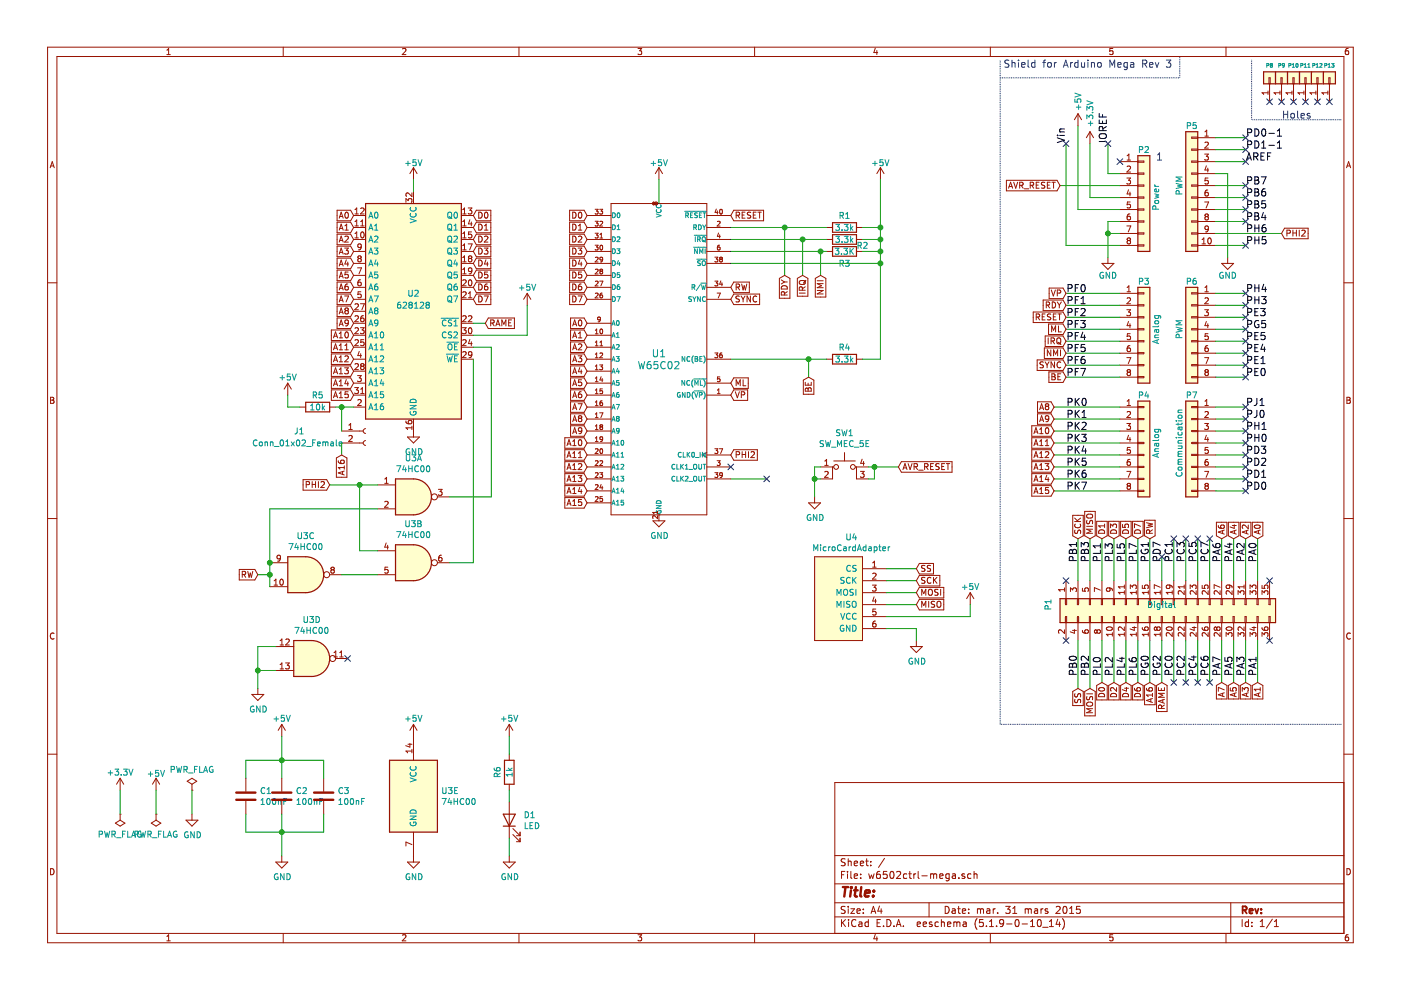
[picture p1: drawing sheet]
<svg xmlns="http://www.w3.org/2000/svg" width="297mm" height="210mm" viewBox="0 0 297 210" stroke-linecap="round" stroke-linejoin="round" font-family="sans-serif">
<path d="M.1 0h297v209.9h-297z" fill-rule="evenodd" fill="#fff" stroke="#fff" stroke-width=".21"/>
<g fill="none" stroke="#981200" stroke-width=".21">
<path d="M10.1 10h276.8v189.9h-276.8zM12.1 12h272.8v185.9h-272.8zM35.4 11.6h.7M35.4 10.6l.4-.3v1.3M60 10v2M85.3 10.4l.5-.1 .3 .3-.8 1h.8M110 10v2M135.3 10.3h.8l-.5 .5 .4 .1v.5l-.2 .2-.5-.2M160 10v2M185.6 10.2l-.3 .9h.8M185.9 10.7v.9M210 10v2"/>
<path d="M235.9 10.3h-.6v.6l.6-.1v.6l-.1 .2-.5-.2M259.9 10v2M268.8 19.3v.7M268.8 19.7h-1.2l.3 .3M269 16.5h.3v1.3h-.3zM269.2 17.8v3.8M271.4 19.7h-1.3l.4 .3M271.4 19.3v.7M271.6 16.5h.2v1.3h-.2zM271.7 17.8v3.8M273.9 19.7h-1.2l.3 .3M273.9 19.3v.7"/>
<path d="M274.1 16.5h.3v1.3h-.3zM274.2 17.8v3.8M276.5 19.7h-1.3l.3 .3M276.5 19.3v.7M276.7 16.5h.2v1.3h-.2zM276.8 17.8v3.8M279 19.7h-1.3l.4 .3M279 19.3v.7M279.2 16.5h.3v1.3h-.3zM279.3 17.8v3.8M281.5 19.7h-1.2l.3 .3M281.5 19.3v.7"/>
<path d="M281.7 16.5h.3v1.3h-.3zM281.9 17.8v3.8M285.9 10.3h-.4l-.2 .3-.1 .7 .3 .3 .4-.2v-.6h-.4l-.3 .2M10.6 35.6l.5-1.3 .4 1.3M10.7 35.2h.7M87.7 35.5v2.6M87.7 35.5l-.8 1.3M87.7 35.5l.7 1.3M139.7 35.5l-.8 1.3M139.7 35.5v2.6M139.7 35.5l.8 1.3M186.7 35.5v2.6"/>
<path d="M186.7 35.5l-.8 1.3M186.7 35.5l.7 1.3M213.4 38.2h10.7l.6 1.1-.6 1.2h-10.7zM213.8 39.9l.5-1.3 .4 1.3M214 39.6h.6M214.9 38.6l.5 1.3 .4-1.3M216.2 39.3l.6-.1 .1-.1v-.3l-.7-.2v1.3M216.5 39.3l.4 .6M218.4 39.3l.6-.1 .2-.1-.1-.3-.7-.2v1.3M218.7 39.3l.5 .6M219.7 39.2h.4M220.3 38.6h-.6v1.3h.6"/>
<path d="M221.5 38.7l-.5-.1-.2 .2v.3l.6 .3 .1 .3-.2 .2h-.5M222.1 39.2h.4M222.7 38.6h-.6v1.3h.6M223 38.6h.8M223.4 38.6v1.3M228.6 24.1v2.6M228.6 24.1l-.8 1.3M228.6 24.1l.7 1.3M231.1 27.9v2.6M231.1 27.9l-.8 1.3M231.1 27.9l.8 1.3M237.4 34.3h3.8"/>
<path d="M237.4 36.8h3.8M237.4 39.3h3.8M238.9 37.7h.8l-.4 .5 .3 .2 .1 .4-.3 .2-.5-.1M239 35.3l.4-.1 .3 .4-.8 .9h.8M239 33.9h.7M239 33l.3-.3v1.2M241.2 36.7h1.3v.2h-1.3zM241.2 34.1h1.3v.3h-1.3zM241.2 39.2h1.3v.3h-1.3zM252.7 29.1h1.2v.2h-1.2zM252.7 31.6h1.2v.3h-1.2zM252.7 34.1h1.2v.3h-1.2z"/>
<path d="M252.7 36.7h1.2v.2h-1.2zM252.7 39.2h1.2v.3h-1.2zM253.9 29.2h3.8M253.9 31.7h3.8M253.9 34.3h3.8M253.9 36.8h3.8M253.9 39.3h3.8M255.4 32.7h.8l-.4 .5 .3 .1 .1 .4-.3 .2-.5-.1M255.5 28.9h.7M255.5 27.9l.3-.3v1.3M255.5 30.3l.4-.2 .3 .4-.8 .9h.8M255.8 35.2l-.3 .8h.8"/>
<path d="M256.1 35.6v.9M256.1 37.7h-.6v.7l.4-.2 .3 .3v.3l-.3 .2-.4-.1M285.5 35.6l.4-1.3 .5 1.3M285.6 35.2h.6M10.1 60h2M71.5 44.6h2.8l.7 1.1-.7 1.1h-2.8zM71.5 49.7h2.8l.7 1.1-.7 1.1h-2.8zM71.5 59.8h2.8l.7 1.1-.7 1.1h-2.8zM71.5 47.1h2.8l.7 1.1-.7 1.1h-2.8zM71.5 52.2h2.8l.7 1.1-.7 1.1h-2.8zM71.5 54.7h2.8l.7 1.1-.7 1.2h-2.8zM71.5 57.3h2.8l.7 1.1-.7 1.1h-2.8z"/>
<path d="M71.9 46.3l.4-1.3 .5 1.3M71.9 58.9l.4-1.2 .5 1.2M71.9 56.4l.4-1.3 .5 1.3M71.9 53.9l.4-1.3 .5 1.3M71.9 51.3l.4-1.2 .5 1.2M71.9 48.8l.4-1.3 .5 1.3M72.1 45.9h.5M72.1 51h.5M72.1 58.6h.5M72.1 56.1h.5M72.1 53.5h.5M72.1 48.4h.5"/>
<path d="M73.1 52.6h.8l-.5 .5 .4 .1v.5l-.2 .2-.5-.2M73.1 50.2l.5-.1 .3 .3-.8 .9h.8M73.1 48.8h.8M73.1 47.9l.4-.4v1.3M73.2 45.1l.2-.1a.67 .67 0 0 1 .5 .6 .67 .67 0 0 1-.5 .7l-.3-.5zM73.4 55.1l-.3 .9h.8M73.7 55.6v.8M73.8 57.7h-.6l-.1 .6 .2-.1 .5 .1v.5l-.2 .1-.5-.1M75 50.8h2.5M75 48.2h2.5M75 45.7h2.5M75 53.3h2.5"/>
<path d="M75 55.8h2.5M75 58.4h2.5M75.3 50.4h.7M75.3 45.4h.7M75.3 47.9h.7M75.3 44.5l.3-.4v1.3M75.3 47l.3-.4v1.3M75.3 49.5l.3-.3v1.2M75.8 56.8h.8l-.5 1.3M76.1 54.8l-.2 .2v.3l.2 .2h.4l.1-.2v-.3l-.3-.2M76.1 54.8l-.2-.2 .2-.4h.2l.3 .3-.3 .3M76.1 54.8h.2"/>
<path d="M76.5 44.2l.5-.1 .2 .4-.8 .9h.8M76.5 47.9h.7M76.5 47l.3-.4v1.3M76.5 59.3h-.3a.79 .79 0 0 0-.1 1.3l.4-.1 .1-.4-.3-.3h-.2l-.2 .3M76.6 52.3l-.3 .2-.3-.1-.1-.1v-.5l.4-.1 .3 .3-.2 .9-.4 .1M76.6 49.3l.2-.1a.67 .67 0 0 1 .4 .6 .67 .67 0 0 1-.4 .6l-.3-.4zM86.1 42.9v-.8l.4 .4 .2-.3h.5l.1 .2-.1 .5M87.3 40.9v.8l-.9-.8-.3 .3 .1 .4M87.7 40.6v2.6M97.8 50.8h2.6M97.8 48.2h2.6M97.8 45.7h2.6"/>
<path d="M97.8 53.3h2.6M97.8 55.8h2.6M97.8 58.4h2.6M98.1 50.4h.7M98.1 45.4h.7M98.1 47.9h.7M98.1 44.5l.4-.4v1.3M98.1 47l.4-.4v1.3M98.1 49.5l.4-.3v1.2M98.1 52.1l.4-.4v1.3M98.1 54.6l.4-.4v1.3M98.1 57.1l.4-.3v1.3"/>
<path d="M98.1 53h.7M98.1 55.5h.7M98.1 58.1h.7M98.1 59.5l.5-.2 .2 .4-.8 .9h.8M99.3 44.1h.8l-.5 .5 .4 .1 .1 .4-.3 .3-.5-.2M99.3 51.7h.8l-.5 1.3M99.4 59.5l.2-.2a.67 .67 0 0 1 .5 .7 .67 .67 0 0 1-.5 .6l-.3-.5zM99.6 54.8l-.3 .2 .1 .4 .2 .1h.3l.2-.2v-.3l-.3-.2M99.6 54.8l-.3-.2 .3-.4h.2l.3 .3-.3 .3M99.6 54.8h.2M99.6 46.6l-.3 .9h.8M99.9 47.1v.8"/>
<path d="M100 49.2h-.6l-.1 .6 .5-.1 .3 .2v.3l-.3 .2-.5-.1M100.1 57.3l-.3 .3-.4-.1v-.6l.4-.1 .3 .2-.1 .8-.2 .2-.4 .1M101 44.6h3.1v2.2h-3.1l-.6-1.1zM101 49.7h3.1v2.2h-3.1l-.6-1.1zM101 59.8h3.1v2.2h-3.1l-.6-1.1zM101 57.3h3.1v2.2h-3.1l-.6-1.1zM101 47.1h3.1v2.2h-3.1l-.6-1.1zM101 52.2h3.1v2.2h-3.1l-.6-1.1zM101 54.7h3.1v2.3h-3.1l-.6-1.2zM101.5 50.1a.64 .64 0 0 1 .7 .6 .64 .64 0 0 1-.7 .6zM101.5 57.7a.64 .64 0 0 1 .7 .6 .64 .64 0 0 1-.7 .6zM101.5 55.1a.64 .64 0 0 1 .7 .7 .64 .64 0 0 1-.7 .6z"/>
<path d="M101.5 45a.64 .64 0 0 1 .7 .6 .64 .64 0 0 1-.7 .7zM101.5 47.5a.64 .64 0 0 1 .7 .7 .64 .64 0 0 1-.7 .6zM101.5 52.6a.64 .64 0 0 1 .7 .6 .64 .64 0 0 1-.7 .7zM102.7 52.6h.8l-.5 .5 .4 .1 .1 .4-.3 .3-.5-.2M102.7 50.2l.5-.1 .3 .3-.8 .9h.8M102.7 48.8h.8M102.7 47.9l.4-.4v1.3M102.8 45.1l.2-.1a.67 .67 0 0 1 .5 .6 .67 .67 0 0 1-.5 .7l-.3-.5zM103 55.1l-.3 .9h.8M103.3 55.6v.8M103.4 57.7h-.6l-.1 .6 .5-.1 .3 .2v.3l-.3 .2-.5-.1M120.8 44.6h3l.7 1.1-.7 1.1h-3z"/>
<path d="M120.8 49.7h3l.7 1.1-.7 1.1h-3zM120.8 59.8h3l.7 1.1-.7 1.1h-3zM120.8 57.3h3l.7 1.1-.7 1.1h-3zM120.8 54.7h3l.7 1.1-.7 1.2h-3zM120.8 52.2h3l.7 1.1-.7 1.1h-3zM120.8 47.1h3l.7 1.1-.7 1.1h-3zM121.4 55.1a.64 .64 0 0 1 .7 .7 .64 .64 0 0 1-.7 .6zM121.4 45a.64 .64 0 0 1 .7 .6 .64 .64 0 0 1-.7 .7zM121.4 50.1a.64 .64 0 0 1 .7 .6 .64 .64 0 0 1-.7 .6zM121.4 57.7a.64 .64 0 0 1 .7 .6 .64 .64 0 0 1-.7 .6zM121.4 52.6a.64 .64 0 0 1 .7 .6 .64 .64 0 0 1-.7 .7zM121.4 47.5a.64 .64 0 0 1 .7 .7 .64 .64 0 0 1-.7 .6z"/>
<path d="M122.6 52.6h.8l-.5 .5 .4 .1v.5l-.2 .2-.5-.2M122.6 50.2l.5-.1 .3 .3-.8 .9h.8M122.6 47.9l.4-.4v1.3M122.6 48.8h.8M122.7 45.1l.2-.1a.67 .67 0 0 1 .5 .6 .67 .67 0 0 1-.5 .7l-.3-.5zM122.9 55.1l-.3 .9h.8M123.2 55.6v.8M123.3 57.7h-.6l-.1 .6 .2-.1 .5 .1v.5l-.2 .1-.5-.1M124.5 50.8h5.1M124.5 48.2h5.1M124.5 45.7h5.1M124.5 53.3h5.1"/>
<path d="M124.5 55.8h5.1M124.5 58.4h5.1M126.2 49.5h.6l-.3 .3 .3 .2v.4h-.6M126.2 44.4h.6l-.3 .4 .3 .1v.4h-.6M126.2 46.9h.6l-.3 .4 .3 .2v.3h-.6M126.2 52h.6l-.3 .4 .3 .1v.4h-.6M126.2 54.6l.4-.1 .2 .3-.6 .7h.6M126.2 57.1h.4l.2 .2-.6 .8h.6M126.2 59.7l.4-.1 .2 .3-.6 .7h.6M127.1 44.4h.7l-.4 .4 .4 .1-.1 .4h-.6M127.1 59.6h.7l-.4 1M127.2 50.5h.6"/>
<path d="M127.2 47l.4-.1 .2 .3-.7 .7h.7M127.2 49.7l.3-.2v1M127.3 52.1l.1-.1a.49 .49 0 0 1 .4 .5 .49 .49 0 0 1-.5 .5l-.1-.4zM127.4 57.5l-.2-.2 .2-.2 .4 .1-.2 .3M127.4 57.5l-.2 .2 .2 .4 .4-.2-.2-.4M127.4 57.5h.2M127.8 55l-.2 .1h-.4v-.5l.4-.1 .2 .2-.1 .6-.4 .2M129.6 43.2h20.3v66h-20.3zM138.8 43.1l-.2-.2-.2 .2 .2 .3 .2-.2M138.8 43.1l.2-.2 .4 .2-.2 .3-.4-.2M138.8 43.1v.1M139.7 43.2h.1"/>
<path d="M149.9 50.8h5M149.9 48.2h5M149.9 45.7h5M149.9 53.3h5M149.9 55.8h5M151.6 59.6h.6l-.3 .4 .3 .2-.1 .3h-.5M151.6 54.5h.6l-.3 .4 .3 .2-.1 .3h-.5M151.9 44.3l-.3 .7h.6M152.1 47l.4-.1 .2 .3-.7 .7h.7M152.1 44.7v.7M152.3 49.4l-.2 .7h.6M152.6 52a.4 .4 0 0 0-.5 .4l.1 .6 .4-.1v-.5h-.3l-.2 .1"/>
<path d="M152.6 49.8v.7M152.7 44.5l.1-.1a.49 .49 0 0 1 .4 .5 .49 .49 0 0 1-.5 .4l-.1-.3zM152.8 55l-.2-.2 .2-.3 .4 .2-.2 .3M152.8 55l-.2 .1 .2 .4 .4-.2-.2-.3M152.8 55h.2M152.8 59.6l-.2 .7h.6M153.1 59.9v.7M155.6 44.6h6.3v2.2h-6.3l-.7-1.1zM155.6 59.8h3.3v2.2h-3.3l-.7-1.1zM156.1 45.6l.7-.1v-.4l-.7-.1v1.3M156.4 45.6l.4 .7M157.3 45.6h.5"/>
<path d="M158 45h-.7v1.3h.7M159.2 45.1l-.5-.1-.2 .1 .1 .4 .4 .2 .2 .3-.3 .3-.5-.1M159.7 45.6h.4M160.3 45h-.6v1.3h.6M160.7 45h.7M161.1 45v1.3M165.2 59l1.2-.6 1.1 .6v4.2h-2.3zM165.6 59.4l.7 .4M166.3 59.8h.6M166.3 59.8l-.7 .4M169.1 59l1.1-.6 1.1 .6v3.8h-2.2zM169.6 59.5h.9l.2 .3-.2 .5h-.6a.44 .44 0 0 1-.4-.5z"/>
<path d="M170.9 59.4l-.5 .7M172.9 59l1.1-.6 1.1 .6v4h-2.2zM173.3 59.5h1.2M175.2 50.8h1.3M175.2 48.2h1.3M175.2 53.3h1.3M181.6 50.8h1.3M181.6 48.2h1.3M181.6 53.3h1.3M217.2 40h.9M233.6 55.8h2.6l-1.3 1.3zM234.9 54.6v1.2"/>
<path d="M237.4 52h3.8M237.4 41.9h3.8M237.4 44.4h3.8M237.4 47h3.8M237.4 49.5h3.8M238.9 47.9h.9l-.6 1.3M239.2 51l-.2 .2v.3l.2 .2h.4l.1-.2v-.3l-.3-.2M239.2 51l-.2-.3 .2-.3h.2l.3 .3-.3 .3M239.2 51h.2M239.3 40.2l-.3 .9h.8M239.6 45.4h-.3a.79 .79 0 0 0-.1 1.2h.4l.1-.5-.3-.3h-.2l-.2 .3M239.6 40.7v.9"/>
<path d="M239.6 42.8h-.6v.6l.4-.1 .3 .3v.3l-.3 .2-.4-.1M241.2 44.3h1.3v.3h-1.3zM241.2 46.8h1.3v.3h-1.3zM241.2 49.4h1.3v.2h-1.3zM241.2 51.9h1.3v.3h-1.3zM241.2 41.8h1.3v.2h-1.3zM252.7 41.8h1.2v.2h-1.2zM252.7 44.3h1.2v.3h-1.2zM252.7 46.8h1.2v.3h-1.2zM252.7 49.4h1.2v.2h-1.2zM252.7 51.9h1.2v.3h-1.2zM253.9 52h3.8"/>
<path d="M253.9 41.9h3.8M253.9 44.4h3.8M253.9 47h3.8M253.9 49.5h3.8M254.9 51.7h.7M254.9 50.8l.3-.4v1.3M255.4 42.8h.9l-.6 1.3M255.7 45.9l-.2-.2 .2-.3h.2l.3 .2-.3 .3M255.7 45.9l-.2 .3v.2l.2 .2h.4l.1-.2v-.2l-.3-.3M255.7 45.9h.2M256.1 40.3h-.3a.79 .79 0 0 0-.1 1.3l.4-.1 .1-.5-.3-.2h-.2l-.2 .2M256.2 50.6l.2-.2a.67 .67 0 0 1 .4 .7 .67 .67 0 0 1-.4 .6l-.3-.5z"/>
<path d="M256.2 48.5l-.3 .2-.3-.1-.1-.1v-.5l.4-.1 .3 .3-.2 .8-.4 .2M259 55.8h2.6l-1.3 1.3zM260.3 54.6v1.2M272.3 48.4h5v2.2h-5l-.6-1.1zM272.9 49.5l.6-.2v-.4l-.6-.1v1.3M274.1 49.4h.8M274.1 48.8v1.3M274.9 48.8v1.3M275.5 48.8v1.3M276 48.9l.5-.1 .2 .3-.7 1h.7M284.9 60h2M70.3 70h4l.7 1.1-.7 1.1h-4z"/>
<path d="M70.3 72.5h4l.7 1.1-.7 1.1h-4zM70.3 75h4l.7 1.2-.7 1.1h-4zM70.3 77.6h4l.7 1.1-.7 1.1h-4zM70.7 79.3l.4-1.3 .5 1.3M70.7 76.7l.4-1.3 .5 1.3M70.7 74.2l.4-1.3 .5 1.3M70.7 71.6l.4-1.2 .5 1.2M70.8 78.9h.6M70.8 71.3h.6M70.8 73.8h.6M70.8 76.4h.6M71.5 67.4h2.8l.7 1.1-.7 1.2h-2.8z"/>
<path d="M71.5 62.3h2.8l.7 1.2-.7 1.1h-2.8zM71.5 64.9h2.8l.7 1.1-.7 1.1h-2.8zM71.9 71.6h.7M71.9 74.2h.7M71.9 76.7h.7M71.9 79.3h.7M71.9 70.7l.4-.3v1.2M71.9 73.3l.4-.4v1.3M71.9 75.8l.4-.4v1.3M71.9 78.3l.4-.3v1.3M71.9 69.1l.4-1.3 .5 1.3M71.9 66.6l.4-1.3 .5 1.3"/>
<path d="M71.9 64l.4-1.2 .5 1.2M71.9 61.5l.4-1.3 .5 1.3M72.1 68.7h.5M72.1 66.2h.5M72.1 63.7h.5M72.1 61.1h.5M73.1 78h.8l-.5 .5 .4 .1v.5l-.2 .2-.5-.2M73.1 62.8h.8l-.5 1.2M73.1 75.6l.5-.2 .3 .4-.8 .9h.8M73.1 74.2h.8M73.1 73.3l.4-.4v1.3M73.2 70.5l.2-.1a.67 .67 0 0 1 .5 .6 .67 .67 0 0 1-.5 .6l-.3-.4z"/>
<path d="M73.4 65.9l-.3-.3 .3-.3 .4 .1v.3l-.2 .2M73.4 65.9l-.3 .2v.2l.3 .3 .3-.1 .2-.2-.1-.3-.2-.1M73.4 65.9h.2M73.7 60.2h-.2a.79 .79 0 0 0-.1 1.3l.4-.1v-.6l-.4-.1-.3 .3M73.9 68.4l-.3 .2h-.4l-.1-.2 .1-.4 .4-.2 .3 .3-.1 .7-.2 .2-.4 .1M75 60.9h2.5M75 63.5h2.5M75 68.5h2.5M75 71.1h2.5M75 73.6h2.5M75 66h2.5M75 78.7h2.5"/>
<path d="M75 76.2h2.5M75.3 69.6l.4-.1 .3 .3-.8 .9h.8M75.3 67.1l.4-.2 .3 .4-.8 .9h.8M75.3 64.5l.4-.1 .3 .4-.8 .9h.8M75.3 72.1l.4-.1 .3 .4-.8 .9h.8M75.3 77.2l.4-.1 .3 .4-.8 .9h.8M75.8 79.6h.8l-.4 .5 .3 .1 .1 .5-.3 .2-.5-.1M76.2 74.5l-.3 .9h.7M76.4 69.5h.8l-.4 .5 .3 .1 .1 .4-.2 .2-.6-.1M76.4 64.4h.9l-.6 1.3M76.5 75v.8M76.5 61.9h-.6v.6l.4-.2 .3 .3v.3l-.3 .2-.4-.1"/>
<path d="M76.7 77.7l-.2-.3 .2-.3h.3l.2 .3-.2 .3M76.7 77.7l-.2 .2v.3l.2 .2 .4-.1 .1-.2v-.2l-.2-.2M76.7 77.7h.3M77.1 66.9l-.5 .2-.1 .4v.6l.6 .1 .1-.2-.1-.5-.4-.1-.2 .3M77.1 72h-.6v.6l.5-.1 .2 .3v.3l-.2 .2-.5-.1M97.8 60.9h2.6M97.8 63.5h2.6M97.8 68.5h2.6M97.8 71.1h2.6M97.8 73.6h2.6M97.8 76.2h2.6M98 69.5h.8l-.4 .5 .4 .1v.5l-.2 .1-.6-.1"/>
<path d="M98.1 62l.5-.1 .2 .3-.8 .9h.8M98.1 67.1l.5-.2 .2 .4-.8 .9h.8M98.1 72.1l.5-.1 .2 .4-.8 .9h.8M98.1 74.7l.5-.1 .2 .3-.8 .9h.8M99.3 67.1l.5-.2 .3 .4-.8 .9h.8M99.3 63.1h.8M99.3 62.2l.4-.3v1.2M99.4 69.6l.2-.1a.67 .67 0 0 1 .5 .6 .67 .67 0 0 1-.5 .6l-.3-.4zM99.6 72l-.3 .9h.8M99.9 72.5v.8M100.1 75.1l-.3 .2h-.4v-.6l.4-.1 .3 .2-.1 .7-.2 .3h-.4M101 62.3h3.1v2.3h-3.1l-.6-1.1z"/>
<path d="M101.5 60.2a.64 .64 0 0 1 .7 .6 .64 .64 0 0 1-.7 .7zM101.5 62.8a.64 .64 0 0 1 .7 .6 .64 .64 0 0 1-.7 .6zM102.7 62.8h.8l-.5 1.2M103.3 60.2l-.4 .1-.2 .5 .1 .6h.5l.2-.1-.2-.5-.3-.1-.3 .3M103.5 67.4h5.6v2.3h-5.6l-.6-1.2zM104 68.5l.7-.1v-.4l-.7-.2v1.3M104.3 68.5l.5 .6M105.1 69.1l.5-1.3 .4 1.3M105.3 68.7h.6M106.4 69.1v-1.3l.4 .9 .5-.9v1.3M107.8 68.4h.5M108.5 67.8h-.7v1.3h.7"/>
<path d="M111.8 62.2l-.8 1.3M111.8 62.2v2.5M111.8 62.2l.7 1.3M120.8 62.3h3l.7 1.2-.7 1.1h-3zM121 70h2.8l.7 1.1-.7 1.1h-2.8zM121 72.5h2.8l.7 1.1-.7 1.1h-2.8zM121 67.4h2.8l.7 1.1-.7 1.2h-2.8zM121 75h2.8l.7 1.2-.7 1.1h-2.8zM121 77.6h2.8l.7 1.1-.7 1.1h-2.8zM121.4 69.1l.4-1.3 .5 1.3M121.4 62.8a.64 .64 0 0 1 .7 .6 .64 .64 0 0 1-.7 .6zM121.4 71.6l.4-1.2 .5 1.2"/>
<path d="M121.4 60.2a.64 .64 0 0 1 .7 .6 .64 .64 0 0 1-.7 .7zM121.4 74.2l.4-1.3 .5 1.3M121.4 76.7l.4-1.3 .5 1.3M121.4 79.3l.4-1.3 .5 1.3M121.6 78.9h.5M121.6 68.7h.5M121.6 71.3h.5M121.6 73.8h.5M121.6 76.4h.5M122.6 75.4h.8l-.5 .5 .4 .2v.5l-.2 .1-.5-.1M122.6 62.8h.8l-.5 1.2M122.6 73l.5-.1 .3 .4-.8 .9h.8"/>
<path d="M122.6 71.6h.8M122.6 70.7l.4-.3v1.2M122.7 68l.2-.2a.67 .67 0 0 1 .5 .7 .67 .67 0 0 1-.5 .6l-.3-.5zM122.9 77.9l-.3 .9h.8M123.2 60.2h-.2a.79 .79 0 0 0-.1 1.3l.4-.1v-.6l-.4-.1-.3 .3M123.2 78.4v.9M124.5 60.9h5.1M124.5 63.5h5.1M124.5 68.5h5.1M124.5 71.1h5.1M124.5 73.6h5.1M124.5 78.7h5.1"/>
<path d="M124.5 76.2h5.1M126.2 70.8h.6M126.2 73.3h.6M126.2 75.9h.6M126.2 62.2l.4-.1 .2 .3-.6 .8h.6M126.2 70l.3-.2v1M126.2 72.6l.3-.3v1M126.2 75.1l.3-.3v1.1M126.2 77.7l.3-.3v1M126.2 78.4h.6M127.1 77.4h.7l-.4 .4 .4 .1-.1 .4h-.6M127.2 73.3h.6"/>
<path d="M127.2 74.9l.4-.1 .2 .3-.7 .8h.7M127.2 72.6l.3-.3v1M127.3 67.7l-.2 .1h-.3v-.5l.3-.1 .2 .2-.1 .6-.4 .2M127.3 69.8h.1a.49 .49 0 0 1 .4 .5 .49 .49 0 0 1-.5 .4l-.1-.3zM127.4 79.9l-.2 .7h.6M127.7 62.1a.4 .4 0 0 0-.5 .5l.1 .5h.4v-.5l-.3-.1-.2 .2M149.9 60.9h5M149.9 63.5h5M149.9 76.2h5M151.6 74.8h.6l-.3 .4 .3 .2-.1 .4h-.5M152 62.1h.7l-.4 1.1M152.6 79.9h-.5v.5l.5-.1v.5h-.5"/>
<path d="M153.1 74.8a.4 .4 0 0 0-.5 .5l.1 .5h.4v-.5l-.3-.1-.2 .2M155.6 62.3h5.5v2.3h-5.5l-.7-1.1zM156.1 60.9l.7-.1v-.5l-.7-.1v1.3M156.4 60.9l.4 .6M156.8 62.8h-.5l-.2 .1v.3l.5 .3 .2 .3-.3 .2h-.5M157.1 62.8l.5 .6M157.2 60.2l.4 1.3 .2-.9 .2 .9 .3-1.3M157.6 63.4v.6M158 62.8l-.4 .6M159.1 62.8v1.2l-.7-1.2v1.2M160.4 62.9a.58 .58 0 0 0-.7 .5 .58 .58 0 0 0 .7 .6v-.1M165.7 60.8a.68 .68 0 0 1 .8-.2 .68 .68 0 0 1 .4 .7h-1.3z"/>
<path d="M166.3 62.6l-.1-.7h-.4l-.2 .7h1.3M166.9 61.8l-.6 .5M169.5 62.1h1.2M170.1 61.5v-.6l-.2-.1-.3 .1-.1 .6h1.2M170.7 60.8l-.6 .4M173.3 61.6h1.2l-1.2 .7h1.2M174.5 60.1h-1.2l.9 .5-.9 .4h1.2M175.2 76.2h1.3M181.6 76.2h1.3M219.1 66.2h6.3l.6 1.1-.6 1.1h-6.3zM219.7 67.2h.6l.1-.2v-.3l-.7-.1v1.2M219.9 76.3h5.5l.6 1.1-.6 1.1h-5.5z"/>
<path d="M220 67.2l.4 .6M221 67.2h.4M221.2 63.6h4.2l.6 1.1-.6 1.2h-4.2zM221.2 76.8l-.5-.1-.1 .1v.5l.5 .2 .1 .3-.2 .2-.5-.1M221.4 73.8h4l.6 1.1-.6 1.1h-4zM221.6 66.6h-.6v1.2h.6M221.6 76.7l.4 .7M221.6 71.2h3.8l.6 1.1-.6 1.2h-3.8zM221.8 64.7l.7-.1v-.5l-.7-.1v1.3M222 77.4v.6M222.1 64.7l.4 .6M222.2 71.6v1.3"/>
<path d="M222.3 68.7h3.1l.6 1.1-.6 1.1h-3.1zM222.4 78.8h3l.6 1.2-.6 1.1h-3zM222.4 76.7l-.4 .7M222.4 61.1h3l.6 1.1-.6 1.1h-3zM222.8 66.6h-.5l-.2 .1v.3l.6 .3 .1 .3-.3 .2h-.4M222.8 74.2v1.2l-.7-1.2v1.2M222.8 72.3l.7-.1 .1-.1-.1-.3-.7-.2v1.3M222.9 61.5l.4 1.3 .5-1.3M223 70.4v-1.3l.4 .9 .4-.9v1.3M223 79.3l.6 .1 .1 .2-.2 .3 .3 .2-.2 .4h-.6zM223 79.9h.5M223.1 64a.64 .64 0 0 1 .7 .7 .64 .64 0 0 1-.7 .6z"/>
<path d="M223.1 72.3l.5 .6M223.3 67.2h.5M223.4 75.4v-1.2l.4 .9 .4-.9v1.2M223.6 76.7v1.3l-.8-1.3v1.3M223.9 66.6h-.6v1.2h.6M224.1 71.8l.3-.2a.44 .44 0 0 1 .5 .5l-.1 .6-.4 .2-.3-.2zM224.2 62.1l.6-.1v-.4l-.6-.1v1.3M224.2 64l.4 .7M224.3 72.6l.7 .4M224.3 79.9h.4M224.3 66.6h.7M224.4 69.1v1.3h.6"/>
<path d="M224.6 64.7v.6M224.6 66.6v1.2M224.8 74.2v1.2M224.9 76.8a.56 .56 0 0 0-.8 .6 .56 .56 0 0 0 .8 .5M224.9 79.3h-.6v1.2h.6M225 64l-.4 .7M237.4 62.2h3.8M237.4 64.7h3.8M237.4 67.3h3.8M237.4 69.8h3.8M237.4 72.3h3.8M237.4 74.9h3.8"/>
<path d="M237.4 77.4h3.8M237.4 80h3.8M238.9 65.7h.8l-.4 .5 .3 .1 .1 .4-.3 .2-.5-.1M238.9 75.8h.9l-.6 1.3M239 61.9h.7M239 63.3l.4-.2 .3 .4-.8 .9h.8M239 61l.3-.4v1.3M239.2 78.9l-.2-.2 .2-.3h.2l.3 .2-.3 .3M239.2 78.9l-.2 .3v.2l.2 .2h.4l.1-.2v-.2l-.3-.3M239.2 78.9h.2M239.3 68.2l-.3 .8h.8M239.6 73.3h-.3a.79 .79 0 0 0-.1 1.3l.4-.1 .1-.5-.3-.2h-.2l-.2 .2"/>
<path d="M239.6 68.6v.9M239.6 70.7h-.6v.7l.4-.2 .3 .3v.3l-.3 .2-.4-.1M241.2 67.1h1.3v.3h-1.3zM241.2 62.1h1.3v.2h-1.3zM241.2 64.6h1.3v.3h-1.3zM241.2 69.7h1.3v.2h-1.3zM241.2 72.2h1.3v.3h-1.3zM241.2 74.8h1.3v.2h-1.3zM241.2 77.3h1.3v.3h-1.3zM241.2 79.8h1.3v.3h-1.3zM252.7 62.1h1.2v.2h-1.2zM252.7 64.6h1.2v.3h-1.2z"/>
<path d="M252.7 67.1h1.2v.3h-1.2zM252.7 69.7h1.2v.2h-1.2zM252.7 72.2h1.2v.3h-1.2zM252.7 74.8h1.2v.2h-1.2zM252.7 77.3h1.2v.3h-1.2zM252.7 79.8h1.2v.3h-1.2zM253.9 62.2h3.8M253.9 64.7h3.8M253.9 67.3h3.8M253.9 69.8h3.8M253.9 72.3h3.8M253.9 74.9h3.8"/>
<path d="M253.9 77.4h3.8M253.9 80h3.8M255.4 65.7h.8l-.4 .5 .3 .1 .1 .4-.3 .2-.5-.1M255.4 75.8h.9l-.6 1.3M255.5 61l.3-.4v1.3M255.5 63.3l.4-.2 .3 .4-.8 .9h.8M255.5 61.9h.7M255.7 78.9l-.2-.2 .2-.3h.2l.3 .2-.3 .3M255.7 78.9l-.2 .3v.2l.2 .2h.4l.1-.2v-.2l-.3-.3M255.7 78.9h.2M255.8 68.2l-.3 .8h.8M256.1 73.3h-.3a.79 .79 0 0 0-.1 1.3l.4-.1 .1-.5-.3-.2h-.2l-.2 .2"/>
<path d="M256.1 68.6v.9M256.1 70.7h-.6v.7l.4-.2 .3 .3v.3l-.3 .2-.4-.1M10.7 84.2h.5l.2 .3-.2 .3 .3 .3-.3 .4h-.5zM10.7 84.8h.5M61 81.2l-.8 1.3M61 81.2v2.6M61 81.2l.8 1.3M63.5 86.3h1.3M69.9 86.3h1.3M70.3 80.1h4l.7 1.1-.7 1.2h-4zM70.3 82.7h4l.7 1.1-.7 1.1h-4zM70.7 84.3l.4-1.2 .5 1.2"/>
<path d="M70.7 81.8l.4-1.3 .5 1.3M70.8 81.4h.6M70.8 84h.6M71.3 97.1l1.1-.6 1.2 .6v4.1h-2.3zM71.7 97.7v.2a.79 .79 0 0 0 1.3 .1l-.1-.4h-.6l-.1 .4 .3 .3M71.9 81.8h.7M71.9 84.3h.7M71.9 80.9l.4-.4v1.3M71.9 83.4l.4-.3v1.2M72.4 91.4h4.6M72.4 93.9h4.6M72.6 100v.6"/>
<path d="M73 99.1h-1.3l.4 .4M73 99.9l-1.3 .4 1.3 .4M73 98.8v.7M73.4 80.5l-.3 .9h.8M73.7 81v.8M73.8 83.1h-.6l-.1 .6 .2-.2 .5 .2v.5l-.2 .1-.5-.1M74 91.1h.7M74 92.5l.4-.2 .3 .4-.8 .9h.8M74 90.1l.3-.3v1.3M75 86.3h2.5M75 81.2h2.5M75 83.8h2.5"/>
<path d="M75.2 82.2h.8l-.4 .5 .3 .1v.5l-.2 .1-.5-.1M75.9 84.8l.4-.1 .3 .4-.8 .9h.8M76.5 82.5l.3-.3v1.2M76.5 83.4h.7M77.5 93.4a.51 .51 0 0 0-.5 .5 .51 .51 0 0 0 .5 .5M77.5 90.9a.51 .51 0 0 0-.5 .5 .51 .51 0 0 0 .5 .5M86.1 89.3l.1 .4 .4 .2 .6-.1 .1-.5-.2-.2-.5 .2-.1 .3 .3 .3M86.4 92.7h2.5l-1.2 1.2zM87.3 90.3v.8M87.3 90.7h-1.2l.3 .4M87.7 88.8v3.9M119.8 95.3h4l.7 1.2-.7 1.1h-4z"/>
<path d="M119.8 97.9h4l.7 1.1-.7 1.1h-4zM119.8 92.8h4l.7 1.1-.7 1.1h-4zM120.2 94.5l.4-1.3 .5 1.3M120.2 99.6l.4-1.3 .5 1.3M120.2 97l.4-1.2 .5 1.2M120.3 99.2h.6M120.3 94.1h.6M120.3 96.7h.6M121 80.1h2.8l.7 1.1-.7 1.2h-2.8zM121 82.7h2.8l.7 1.1-.7 1.1h-2.8zM121 90.3h2.8l.7 1.1-.7 1.1h-2.8zM121 85.2h2.8l.7 1.1-.7 1.1h-2.8z"/>
<path d="M121 87.7h2.8l.7 1.1-.7 1.2h-2.8zM121.4 93.6l.4-.4v1.3M121.4 96.1l.4-.3v1.2M121.4 98.6l.4-.3v1.3M121.4 99.6h.7M121.4 97h.7M121.4 81.8l.4-1.3 .5 1.3M121.4 84.3l.4-1.2 .5 1.2M121.4 86.9l.4-1.3 .5 1.3M121.4 89.4l.4-1.3 .5 1.3M121.4 91.9l.4-1.2 .5 1.2M121.4 94.5h.7"/>
<path d="M121.6 81.4h.5M121.6 84h.5M121.6 86.5h.5M121.6 89.1h.5M121.6 91.6h.5M122.6 85.6h.8l-.5 1.3M122.6 98.4l.5-.1 .3 .3-.8 1h.8M122.6 96.1l.4-.3v1.2M122.6 97h.8M122.7 93.3l.2-.1a.67 .67 0 0 1 .5 .7 .67 .67 0 0 1-.5 .6l-.3-.5zM122.9 88.7l-.3 .2v.3l.3 .2h.3l.2-.2-.1-.4-.2-.1M122.9 88.7l-.3-.3 .3-.3 .4 .2v.3l-.2 .1"/>
<path d="M122.9 88.7h.2M123.2 83.1h-.2a.79 .79 0 0 0-.1 1.2l.4-.1v-.5l-.4-.2-.3 .3M123.3 80.5h-.6l-.1 .6 .2-.1 .5 .1v.6l-.2 .1-.5-.1M123.4 91.2l-.3 .3-.4-.1-.1-.2 .1-.4 .4-.1 .3 .2-.1 .7-.2 .3h-.4M124.5 99h5.1M124.5 86.3h5.1M124.5 81.2h5.1M124.5 83.8h5.1M124.5 96.5h5.1M124.5 88.8h5.1M124.5 91.4h5.1M124.5 93.9h5.1"/>
<path d="M126.2 97.8l.4-.1 .2 .3-.6 .7h.6M126.2 83.5h.6M126.2 80.9h.6M126.2 80.2l.3-.3v1M126.2 82.7l.3-.2v1M126.2 85.3l.3-.3v1M126.2 87.8l.3-.3v1M126.2 90.3l.3-.2v1M126.2 92.9l.3-.3v1M126.2 95.2l.4-.1 .2 .3-.6 .8h.6M126.2 86h.6M126.2 88.5h.6"/>
<path d="M126.2 91.1h.6M126.2 93.6h.6M127.1 87.5h.7l-.4 1M127.2 97.8l.4-.1 .2 .3-.7 .7h.7M127.3 95.2l.1-.1a.49 .49 0 0 1 .4 .6 .49 .49 0 0 1-.5 .4l-.1-.3zM127.4 90.5l-.2-.2 .2-.2 .4 .1-.2 .3M127.4 90.5l-.2 .2 .2 .4 .4-.2-.2-.4M127.4 90.5h.2M127.7 85a.4 .4 0 0 0-.5 .4l.1 .6 .4-.1v-.5h-.3l-.2 .1M127.7 80.2v.7M127.7 82.5h-.5v.4h.5v.5h-.5M127.8 93l-.2 .2-.4-.1v-.4l.4-.1 .2 .2-.1 .6-.4 .2"/>
<path d="M149.9 99h5M149.9 81.2h5M149.9 83.8h5M149.9 96.5h5M149.9 96l-1.1 .5 1.1 .5M151.6 95.1h.6l-.3 .4 .3 .2-.1 .4h-.5M152 97.7h.7l-.4 .4 .4 .1-.1 .4h-.6M152.1 83.5h.6M152.1 82.7l.3-.2v1M152.5 95.1h.7l-.4 1.1M155.6 80.1h3v2.3h-3l-.7-1.2zM155.6 82.7h2.9v2.2h-2.9l-.7-1.1z"/>
<path d="M155.6 95.3h5v2.3h-5l-.7-1.1zM155.9 83.1l.4 1.2 .5-1.2M156.1 81.8v-1.3l.4 .9 .4-.9v1.3M156.1 96.4l.7-.1v-.4l-.7-.1v1.2M157.2 83.7h.6l.1-.2-.1-.3-.6-.1v1.2M157.3 96.4h.8M157.3 95.8v1.2M157.6 80.5v1.3h.5M158.1 95.8v1.2M158.7 95.8v1.2M159.2 95.9l.5-.1 .3 .3-.8 .9h.8M170.3 80.6l1.1-.6 1.2 .6v3h-2.3z"/>
<path d="M170.7 81.1v.6h1.3v-.6M170.9 82.3h.2l.2 .2 .3-.3h.2l.2 .3v.4h-1.3zM171.3 81.2v.5M171.3 82.5v.4M174 99h2.8M174.9 98.7h.7M174.9 97.8l.3-.4v1.3M176.5 99v2.5h-2.5M176.8 97.7h4.5M179.1 96v1.7M181.3 99h2.8M181.6 99v2.5h2.5"/>
<path d="M182.4 99.9h.8l-.4 .5 .3 .2 .1 .4-.2 .2-.6-.1M182.8 97.4l-.3 .8h.8M183.1 97.8v.9M191.1 97.9h10.7v2.2h-10.7l-.6-1.1zM191.4 99.6l.5-1.3 .4 1.3M191.6 99.2h.6M192.5 98.3l.5 1.3 .4-1.3M193.8 99l.6-.1 .1-.2v-.3l-.7-.1v1.3M194.1 99l.4 .6M194.8 99.7h.9M196 99l.6-.1 .2-.2-.1-.3-.7-.1v1.3M196.3 99l.5 .6"/>
<path d="M197.3 98.9h.4M197.9 98.3h-.6v1.3h.6M199.1 98.4l-.4-.1-.3 .1v.4l.6 .2 .1 .3-.2 .3-.5-.1M199.7 98.9h.4M200.3 98.3h-.6v1.3h.6M200.6 98.3h.8M201 98.3v1.3M218.8 90.3h4l.7 1.1-.7 1.1h-4zM218.8 95.3h4l.7 1.2-.7 1.1h-4zM218.8 97.9h4l.7 1.1-.7 1.1h-4zM218.8 92.8h4l.7 1.1-.7 1.1h-4zM219.2 99.6l.4-1.3 .5 1.3"/>
<path d="M219.2 94.5l.4-1.3 .5 1.3M219.2 97l.4-1.2 .5 1.2M219.2 91.9l.4-1.2 .5 1.2M219.3 99.2h.6M219.3 91.6h.6M219.3 94.1h.6M219.3 96.7h.6M220 85.2h2.8l.7 1.1-.7 1.1h-2.8zM220 87.7h2.8l.7 1.1-.7 1.2h-2.8zM220.4 91l.4-.3v1.2M220.4 93.6l.4-.4v1.3M220.4 96.1l.4-.3v1.2"/>
<path d="M220.4 98.6l.4-.3v1.3M220.4 99.6h.7M220.4 97h.7M220.4 91.9h.7M220.4 94.5h.7M220.4 89.4l.4-1.3 .5 1.3M220.4 86.9l.4-1.3 .5 1.3M220.6 86.5h.5M220.6 89.1h.5M221.6 98.3h.8l-.5 .5 .4 .1v.5l-.2 .2-.5-.2M221.6 95.9l.5-.1 .3 .3-.8 .9h.8M221.6 94.5h.8"/>
<path d="M221.6 93.6l.4-.4v1.3M221.8 90.8l.1-.1a.67 .67 0 0 1 .5 .6 .67 .67 0 0 1-.5 .6l-.3-.4zM221.9 86.2l-.3-.3 .3-.3 .4 .1v.3l-.2 .2M221.9 86.2l-.3 .2v.2l.3 .3 .3-.1 .2-.2-.1-.3-.2-.1M221.9 86.2h.2M222.4 88.7l-.3 .2h-.3l-.2-.2 .1-.4 .4-.2 .3 .3-.1 .7-.2 .3h-.3M237.4 99h3.8M237.4 86.3h3.8M237.4 96.5h3.8M237.4 88.8h3.8M237.4 91.4h3.8M237.4 93.9h3.8"/>
<path d="M238.9 99.9h.9l-.6 1.3M238.9 89.8h.8l-.4 .5 .3 .1 .1 .4-.3 .3-.5-.2M239 86h.7M239 87.4l.4-.1 .3 .3-.8 .9h.8M239 85.1l.3-.4v1.3M239.3 92.3l-.3 .9h.8M239.6 97.4h-.3a.79 .79 0 0 0-.1 1.3l.4-.1 .1-.5-.3-.2h-.2l-.2 .2M239.6 92.8v.8M239.6 94.9h-.6v.6l.4-.2 .3 .3v.3l-.3 .2-.4-.1M241.2 86.2h1.3v.2h-1.3zM241.2 88.7h1.3v.3h-1.3zM241.2 91.3h1.3v.2h-1.3z"/>
<path d="M241.2 93.8h1.3v.3h-1.3zM241.2 96.3h1.3v.3h-1.3zM241.2 98.9h1.3v.2h-1.3zM252.7 86.2h1.2v.2h-1.2zM252.7 88.7h1.2v.3h-1.2zM252.7 91.3h1.2v.2h-1.2zM252.7 93.8h1.2v.3h-1.2zM252.7 96.3h1.2v.3h-1.2zM252.7 98.9h1.2v.2h-1.2zM253.9 99h3.8M253.9 86.3h3.8M253.9 96.5h3.8"/>
<path d="M253.9 88.8h3.8M253.9 91.4h3.8M253.9 93.9h3.8M255.4 99.9h.9l-.6 1.3M255.4 89.8h.8l-.4 .5 .3 .1 .1 .4-.3 .3-.5-.2M255.5 85.1l.3-.4v1.3M255.5 87.4l.4-.1 .3 .3-.8 .9h.8M255.5 86h.7M255.8 92.3l-.3 .9h.8M256.1 97.4h-.3a.79 .79 0 0 0-.1 1.3l.4-.1 .1-.5-.3-.2h-.2l-.2 .2M256.1 92.8v.8M256.1 94.9h-.6v.6l.4-.2 .3 .3v.3l-.3 .2-.4-.1"/>
<path d="M285.6 84.2h.4l.3 .3-.3 .3 .3 .3-.2 .4h-.5zM285.6 84.8h.4M10.1 109.9h2M57.2 119.3h3.8M59.5 118.3l-.3 .2-.3-.1-.2-.1 .1-.5 .4-.1 .3 .3-.2 .9-.4 .1M64.3 101.7h5l.6 1.1-.6 1.1h-5zM64.9 102.8l.7-.1v-.5l-.7-.1v1.3M66.2 102.1v1.3M66.2 102.7h.7M66.9 102.1v1.3M67.5 102.1v1.3M68 102.2l.5-.1 .3 .4-.8 .9h.8"/>
<path d="M80 116.8h3.9M80 102.8h3.9M80 107.9h3.9M81.6 106.4l.5-.1 .2 .3-.8 1h.8M81.6 102.5h.7M81.6 101.6l.4-.4v1.3M81.9 115.1l-.3 .9h.8M82.2 115.6v.8M92.7 119.3h2.6M92.7 105.4h2.6M92.9 103.8h.8l-.4 .4 .4 .2v.4l-.2 .2-.6-.1M93.6 117.7h-.2a.79 .79 0 0 0-.1 1.3l.3-.1 .1-.5-.2-.2h-.2l-.3 .2"/>
<path d="M119.8 100.4h4l.7 1.1-.7 1.2h-4zM119.8 103h4l.7 1.1-.7 1.1h-4zM119.8 105.5h4l.7 1.1-.7 1.1h-4zM120.2 102.1l.4-1.3 .5 1.3M120.2 107.2l.4-1.3 .5 1.3M120.2 104.6l.4-1.2 .5 1.2M120.3 101.7h.6M120.3 104.3h.6M120.3 106.8h.6M121.4 102.1h.7M121.4 101.2l.4-.4v1.3M121.4 103.7l.4-.3v1.2"/>
<path d="M121.4 106.3l.4-.4v1.3M121.4 104.6h.7M121.4 107.2h.7M122.6 100.8h.8l-.5 .5 .4 .1v.6l-.2 .1-.5-.1M122.9 103.3l-.3 .9h.8M123.2 103.8v.8M123.3 105.9h-.6l-.1 .6 .2-.1 .5 .1v.6l-.2 .1-.5-.1M124.5 106.6h5.1M124.5 101.5h5.1M124.5 104.1h5.1M126.2 105.4l.4-.1 .2 .3-.6 .7h.6M126.2 100.3l.4-.1 .2 .3-.6 .7h.6"/>
<path d="M126.2 102.8h.4l.2 .2-.6 .8h.6M127.1 100.2h.7l-.4 .4 .4 .2-.1 .3h-.6M127.4 102.7l-.2 .7h.6M127.7 103.1v.7M127.7 105.3h-.5v.5l.5-.1v.5h-.5M138.4 110.4h2.6l-1.3 1.3zM139.4 109.3v.7l-.7-.7-.3 .2 .1 .4M139.4 108.4v.6M139.4 108.7h-1l.3 .3M139.7 109.2h.1M139.7 109.2v1.2M149.9 101.5h5"/>
<path d="M151.6 100.2h.6l-.3 .4 .3 .2-.1 .3h-.5M153.2 100.7l-.2 .1h-.4v-.5l.4-.1 .2 .2-.1 .6-.4 .2M171.4 106.6h2.6l-1.3 1.3zM172.7 105.4v1.2M172.7 118h10.2v17.8h-10.2zM174.9 100.1l.4-.2 .3 .4-.8 .9h.8M185 119.3l.4-.3v1.3M194.9 119.5h3v2.2h-3l-.6-1.1zM196.1 119.9h-.5l-.2 .1v.4l.6 .2 .1 .3-.2 .2h-.5M197.3 119.9h-.5l-.2 .1 .1 .4 .6 .3v.2l-.2 .2h-.5M218.8 100.4h4l.7 1.1-.7 1.2h-4zM218.8 103h4l.7 1.1-.7 1.1h-4z"/>
<path d="M219.2 104.6l.4-1.2 .5 1.2M219.2 102.1l.4-1.3 .5 1.3M219.3 101.7h.6M219.3 104.3h.6M220.4 101.2l.4-.4v1.3M220.4 103.7l.4-.3v1.2M220.4 102.1h.7M220.4 104.6h.7M221.9 100.8l-.3 .9h.8M222.2 101.3v.8M222.3 103.4h-.6l-.1 .6 .2-.1 .5 .1v.5l-.2 .1-.5-.1M227.4 109.3h2.3v4.3l-1.1 .6-1.2-.6z"/>
<path d="M227.8 109.8l.8 .8M227.8 110.6h1.3M227.9 112.4l-.1 .5 .2 .2h.3l.3-.6 .3-.1 .2 .2v.5M228 111.1a.56 .56 0 0 0 .1 .8 .56 .56 0 0 0 .7-.1l.3-.3-.1-.4M229.1 109.8l-.7 .6M230 108.4h2.2v5.2l-1.1 .6-1.1-.6zM230.4 111.6h1.3M230.5 110.3l-.1 .5 .1 .2h.4l.2-.5 .3-.2 .3 .3-.1 .5M230.6 109.1h.9l.2 .2-.2 .5h-.7a.44 .44 0 0 1-.4-.5zM231.7 112.2h-1.3l.9 .4-.9 .5h1.3M232.5 110.5h2.2v3.1l-1.1 .6-1.1-.6zM233.1 112.5a.66 .66 0 0 1 .8-.1 .66 .66 0 0 1 .3 .7h-1.3z"/>
<path d="M234.2 111.1v.7M234.2 111.5h-1.3l.4 .3M235.1 110.5h2.2v3.1l-1.1 .6-1.1-.6zM235.5 111.9v-.8l.4 .4 .2-.3 .4-.1 .2 .3-.1 .5M235.6 112.5a.66 .66 0 0 1 .8-.1 .66 .66 0 0 1 .3 .7h-1.2zM237.4 101.5h3.8M237.4 104.1h3.8M237.6 110.5h2.2v3.1l-1.1 .6-1.1-.6zM238 111.2v.6h.6l-.1-.4 .2-.3h.3l.3 .3-.2 .4M238.2 112.5a.66 .66 0 0 1 .7-.1 .66 .66 0 0 1 .4 .7h-1.3zM239.2 103l-.2-.2 .2-.3h.2l.3 .2-.3 .3M239.2 103l-.2 .3v.2l.2 .3 .4-.1 .1-.2v-.2l-.3-.3"/>
<path d="M239.2 103h.2M240.1 110.5h2.3v3.1l-1.2 .6-1.1-.6zM240.7 112.5a.66 .66 0 0 1 .8-.1 .66 .66 0 0 1 .3 .7h-1.3zM241.2 104h1.3v.2h-1.3zM241.2 101.4h1.3v.3h-1.3zM241.8 111.6l-1.3-.5v.8M242.7 110.3h2.2v3.3l-1.1 .6-1.1-.6zM243.1 110.8l1.2 .3-.9 .3 .9 .2-1.2 .3M243.7 113.1l-.1-.7h-.4l-.1 .7h1.2M244.3 112.3l-.6 .5M252.7 101.4h1.2v.3h-1.2zM252.7 104h1.2v.2h-1.2z"/>
<path d="M253.9 101.5h3.8M253.9 104.1h3.8M255.7 103l-.2-.2 .2-.3h.2l.3 .2-.3 .3M255.7 103l-.2 .3v.2l.2 .3 .4-.1 .1-.2v-.2l-.3-.3M255.7 103h.2M257.9 110.7h2.2v2.9l-1.1 .6-1.1-.6zM258.3 111.4l.1 .4 .5 .2h.5l.1-.6h-.6l-.1 .4 .2 .2M259.2 112.5v.6M259.6 112.4l-1.3 .4 1.3 .4M260.4 110.7h2.3v2.9l-1.1 .6-1.2-.6zM261.3 111.4h.8M261.7 111.2v.8l-.9-.3"/>
<path d="M261.8 112.5v.6M262.1 112.4l-1.3 .4 1.3 .4M263 110.7h2.2v2.9l-1.1 .6-1.1-.6zM264.3 112.5v.6M264.7 111.3v.8l-1-.8-.3 .2 .1 .5M264.7 112.4l-1.3 .4 1.3 .4M265.5 110.7h2.3v2.9l-1.2 .6-1.1-.6zM266.1 111.4a.68 .68 0 0 1 1.1 .3 .72 .72 0 0 1-1.3-.1zM266.8 112.5v.6M267.2 112.4l-1.3 .4 1.3 .4M284.9 109.9h2M11.5 134.3a.58 .58 0 0 0-.8 .5 .58 .58 0 0 0 .8 .6"/>
<path d="M50.7 120.7h3.3l.7 1.2-.7 1.1h-3.3zM51.4 121.8l.6-.1 .1-.1-.1-.3-.6-.2v1.3M51.7 121.8l.4 .6M52.5 121.1l.3 1.3 .3-.9 .2 .9 .3-1.3M57.2 124.4h3.8M58.1 124.1h.8M58.1 123.1l.4-.3v1.3M58.5 137.1h3.8M59.4 135.8l.4-.3v1.3M59.4 136.8h.7M59.5 122.9l.1-.1a.67 .67 0 0 1 .5 .6 .67 .67 0 0 1-.5 .7l-.3-.5zM60.6 135.6l.5-.1 .2 .3-.7 1h.7"/>
<path d="M69.9 121.9h2.5M70.4 120.8l-.3-.2 .3-.3h.2l.3 .2-.3 .3M70.4 120.8l-.3 .2v.3l.3 .2h.4l.1-.2v-.3l-.3-.2M70.4 120.8h.2M70.8 139.3h.7M70.8 138.4l.4-.4v1.3M71.2 139.6h2.5M72 139.3h.8M72 138.4l.4-.4v1.3M80 121.9h3.9M82.2 120.3h-.6v.6l.5-.2 .2 .3v.3l-.2 .2-.5-.1M182.9 120.6h5"/>
<path d="M182.9 123.1h5M182.9 125.7h5M182.9 128.2h5M182.9 130.7h5M182.9 133.3h5M185 124.1h.8l-.5 .4 .4 .2 .1 .4-.3 .2-.5-.1M185 120.3h.8M185 121.6l.5-.1 .3 .4-.8 .9h.8M185.3 126.5l-.3 .9h.8M185.6 131.7h-.2a.79 .79 0 0 0-.1 1.2h.3l.2-.5-.3-.2h-.2l-.3 .2M185.6 127v.9M185.7 129.1h-.6l-.1 .6 .5-.1 .3 .3v.3l-.3 .2-.5-.1"/>
<path d="M193 137.1h2.6l-1.3 1.3zM194.3 135.8v1.3M194.9 122h4.4v2.2h-4.4l-.6-1.1zM194.9 124.5h5.2v2.3h-5.2l-.6-1.1zM194.9 127.1h5.2v2.2h-5.2l-.6-1.1zM195.4 126.2v-1.3l.5 1 .4-1v1.3M195.4 128.8v-1.3l.5 .9 .4-.9v1.3M196.1 122.5l-.5-.1-.2 .1v.4l.6 .2 .1 .4-.2 .2-.5-.1M196.9 127.5v1.3M196.9 125.1l.2-.2 .4 .1a.78 .78 0 0 1-.1 1.2l-.5-.2zM197.4 122.5a.56 .56 0 0 0-.8 .1 .56 .56 0 0 0 0 .8l.4 .3 .4-.1M197.9 122.4v1.3"/>
<path d="M198.1 123l.6 .7M198.2 127.6l-.5-.1-.2 .1v.4l.5 .2 .2 .3-.3 .3-.5-.1M198.7 122.4l-.8 .7M198.7 127.7l.3-.2a.44 .44 0 0 1 .5 .4l-.1 .7-.4 .2-.3-.2zM198.9 125l-.5-.1-.2 .2 .1 .4 .5 .2 .1 .3-.2 .2h-.5M199.4 124.9v1.3M205.7 125.7l-.8 1.2M205.7 125.7v2.5M205.7 125.7l.8 1.2M225.7 124.6v.8M225.7 133.5v.8l-.9-.8-.4 .3 .1 .5M225.7 125h-1.3l.4 .4"/>
<path d="M225.9 126.9h.2v1.3h-.2zM225.9 130.7h.2v1.3h-.2zM226 123.1v3.8M226 132v3.8M227 125.4v-.8l.4 .5 .2-.4 .4-.1 .2 .3-.1 .5M227.4 133.7h.8M227.8 133.5v.8l-.9-.3M228.4 126.9h.3v1.3h-.3zM228.4 130.7h.3v1.3h-.3zM228.6 123.1v3.8M228.6 132v3.8M229.5 133.7l.1 .4 .5 .2 .6-.2v-.4l-.2-.2-.4 .2-.1 .3 .2 .3"/>
<path d="M229.5 124.7v.6l.6 .1-.1-.5 .2-.3h.3l.3 .3-.2 .5M231 126.9h.2v1.3h-.2zM231 130.7h.2v1.3h-.2zM231.1 123.1v3.8M231.1 132v3.8M232.6 133.8l-.3-.3-.3 .3v.2l.3 .3 .3-.3M232.6 133.8l.2-.3h.3l.2 .3v.3l-.2 .2h-.3l-.2-.3M232.6 133.8v.2M233.3 125.1l-1.3-.5v.8M233.5 126.9h.3v1.3h-.3zM233.5 130.7h.3v1.3h-.3zM233.6 123.1v3.8"/>
<path d="M233.6 132v3.8M234.7 133a.61 .61 0 0 1 .7-.1 .61 .61 0 0 1 .4 .6 .76 .76 0 0 1-1.2-.3zM235.1 124.6l.3 .3-.1 .4-.2 .1-.4-.1-.1-.4 .2-.3 .9 .2 .1 .5M235.8 134.1v.8M235.8 134.5h-1.2l.3 .4M236 126.9h.3v1.3h-.3zM236 130.7h.3v1.3h-.3zM236.2 123.1v3.8M236.2 132v3.8M238.4 132.9v.8l-.9-.8-.4 .3 .1 .5M238.4 124.4h-1.3l.4 .4M238.4 134.5h-1.3l.4 .4"/>
<path d="M238.4 124v.8M238.4 125.3v.7M238.4 134.1v.8M238.4 125.6h-1.3l.4 .4M238.6 126.9h.2v1.3h-.2zM238.6 130.7h.2v1.3h-.2zM238.7 123.1v3.8M238.7 132v3.8M239.6 124.8v-.8l.5 .5 .2-.4 .4-.1 .2 .3-.1 .5M240.1 133h.8M240.5 132.9v.8l-.9-.3M240.9 134.5h-1.3l.4 .4"/>
<path d="M240.9 125.6h-1.3l.4 .4M240.9 125.3v.7M240.9 134.1v.8M241.1 126.9h.3v1.3h-.3zM241.1 130.7h.3v1.3h-.3zM241.2 123.1v3.8M241.2 132v3.8M242.2 133l.1 .5 .4 .2 .6-.1 .1-.6-.2-.1-.5 .1v.4l.2 .3M242.2 124.1v.6l.6 .1-.1-.5 .2-.3h.3l.3 .3-.2 .5M243.5 134.5h-1.3l.3 .4M243.5 125.6h-1.3l.3 .4M243.5 125.3v.7"/>
<path d="M243.5 134.1v.8M243.7 126.9h.2v1.3h-.2zM243.7 130.7h.2v1.3h-.2zM243.8 123.1v3.8M243.8 132v3.8M245.3 133.2l-.3-.3-.3 .3 .2 .4h.3l.1-.2M245.3 133.2l.2-.3h.3l.2 .3-.1 .3-.1 .2-.4-.1-.1-.2M245.3 133.2v.2M246 134.5h-1.3l.4 .4M246 125.6h-1.3l.4 .4M246 125.3v.7M246 134.1v.8"/>
<path d="M246 124.5l-1.3-.5v.8M246.2 126.9h.3v1.3h-.3zM246.2 130.7h.3v1.3h-.3zM246.3 123.1v3.8M246.3 132v3.8M247.4 133a.61 .61 0 0 1 .7-.1 .61 .61 0 0 1 .4 .6 .76 .76 0 0 1-1.2-.3zM247.8 124l.3 .3-.1 .3-.6 .1-.1-.4 .2-.3 .7 .1 .3 .2v.3M248.5 125.6h-1.2l.3 .4M248.5 125.3v.7M248.5 134.1v.8l-.9-.8-.3 .3 .1 .5M248.7 126.9h.3v1.3h-.3zM248.7 130.7h.3v1.3h-.3z"/>
<path d="M248.9 123.1v3.8M248.9 132v3.8M251.1 132.9v.8l-.9-.8-.4 .3 .1 .5M251.1 124.4h-1.3l.4 .4M251.1 134.1v.8l-.9-.8-.4 .3 .1 .5M251.1 125.3v.7l-.9-.7-.4 .2 .1 .5M251.1 124v.8M251.3 126.9h.2v1.3h-.2zM251.3 130.7h.2v1.3h-.2zM251.4 123.1v3.8M251.4 132v3.8M252.3 124.8v-.8l.5 .5 .2-.4 .4-.1 .2 .3-.1 .5"/>
<path d="M252.8 133h.8M253.2 132.9v.8l-.9-.3M253.6 134.1v.8l-.9-.8-.4 .3 .2 .5M253.6 125.3v.7l-.9-.7-.4 .2 .2 .5M253.8 126.9h.3v1.3h-.3zM253.8 130.7h.3v1.3h-.3zM253.9 123.1v3.8M253.9 132v3.8M254.9 133l.1 .5 .4 .2 .6-.1 .1-.6-.2-.1-.5 .1v.4l.2 .3M254.9 124.1v.6l.6 .1-.1-.5 .2-.3h.3l.2 .3-.1 .5M256.1 134.1v.8l-.9-.8-.3 .3 .1 .5M256.1 125.3v.7l-.9-.7-.3 .2 .1 .5"/>
<path d="M256.4 126.9h.2v1.3h-.2zM256.4 130.7h.2v1.3h-.2zM256.5 123.1v3.8M256.5 132v3.8M258 133.2l-.3-.3-.3 .3 .1 .4h.4l.1-.2M258 133.2l.2-.3h.3l.2 .3-.1 .3-.1 .2-.4-.1-.1-.2M258 133.2v.2M258.7 134.1v.8l-.9-.8-.4 .3 .1 .5M258.7 125.3v.7l-.9-.7-.4 .2 .1 .5M258.7 124.5l-1.3-.5v.8M258.9 126.9h.2v1.3h-.2zM258.9 130.7h.2v1.3h-.2z"/>
<path d="M259 123.1v3.8M259 132v3.8M260 134.9v-.8l.4 .5 .2-.4h.5l.1 .2-.1 .5M260.1 133a.61 .61 0 0 1 .7-.1 .61 .61 0 0 1 .4 .6 .76 .76 0 0 1-1.2-.3zM260.5 124l.2 .3v.3l-.6 .1-.1-.4 .2-.3 .7 .1 .3 .2v.3M261.2 125.3v.7l-.9-.7-.3 .2 .1 .5M261.4 126.9h.3v1.3h-.3zM261.4 130.7h.3v1.3h-.3zM261.6 123.1v3.8M261.6 132v3.8M262.5 134.9v-.8l.5 .5 .1-.4h.5l.2 .2-.2 .5M262.5 126v-.7l.5 .4 .1-.4h.5l.2 .2-.2 .5"/>
<path d="M263.8 132.9v.8l-.9-.8-.4 .3 .1 .5M263.8 124.4h-1.3l.4 .4M263.8 124v.8M264 126.9h.2v1.3h-.2zM264 130.7h.2v1.3h-.2zM264.1 123.1v3.8M264.1 132v3.8M265 124.8v-.8l.5 .5 .1-.4 .5-.1 .2 .3-.1 .5M265 134.9v-.8l.5 .5 .1-.4h.6l.1 .2-.1 .5M265 126v-.7l.5 .4 .1-.4h.6l.1 .2-.1 .5M265.5 133h.8M265.9 132.9v.8l-.9-.3"/>
<path d="M266.5 126.9h.3v1.3h-.3zM266.5 130.7h.3v1.3h-.3zM266.6 123.1v3.8M266.6 132v3.8M267.6 133l.1 .5 .4 .2 .6-.1 .1-.6-.2-.1-.5 .1v.4l.2 .3M267.6 124.1v.6l.6 .1-.1-.5 .2-.3h.3l.2 .3-.1 .5M267.6 126v-.7l.5 .4 .1-.4h.5l.1 .2-.1 .5M267.6 134.9v-.8l.5 .5 .1-.4h.5l.1 .2-.1 .5M269 126.9h.3v1.3h-.3zM269 130.7h.3v1.3h-.3zM269.2 123.1v3.8M269.2 132v3.8"/>
<path d="M286.3 134.3a.58 .58 0 0 0-.8 .5 .58 .58 0 0 0 .8 .6M10.1 159.9h2M53.4 147.2h2.5l-1.2 1.3zM54.7 146v1.2M58.5 142.2h3.8M59.4 140.9l.4-.3v1.2M59.4 141.8h.7M59.7 153.6l-.7 1.3M59.7 153.6v2.5M59.7 153.6l.8 1.3M60.6 140.6h.7l-.4 .4 .4 .2v.4l-.2 .2-.5-.1M86.5 157.8h.8"/>
<path d="M86.9 157.6v.8l-.9-.3M87.3 158.9v.7M87.3 159.2h-1.2l.3 .4M87.7 153.6v7.6M87.7 153.6l-.8 1.3M87.7 153.6l.7 1.3M108 153.6v2.5M108 159.9v1.3M108 153.6l-.8 1.3M108 153.6l.7 1.3M227.4 146.6l1.2-.6 1.1 .6v3h-2.3zM227.9 148.3l-.1 .5 .2 .1h.3l.3-.5 .3-.1 .2 .2v.5"/>
<path d="M227.9 147.1l-.1 .4 .3 .3 .3-.1 .2-.6h.4l.1 .7M230 146.6l1.1-.6 1.1 .6v5.2h-2.2zM230.4 147.1h1.3M230.5 147.7l-.1 .5 .1 .1h.4l.3-.6h.2l.3 .2-.1 .5M230.6 148.9a.84 .84 0 0 1 1.1 .3l-.2 .4-.7 .1a.45 .45 0 0 1-.4-.5zM231.7 150.3h-1.3l.9 .4-.9 .4h1.3M232.5 145.3l1.1-.6 1.1 .6v3.1h-2.2zM233 146a.74 .74 0 0 1 1.2 .2 .72 .72 0 0 1-1.3-.1zM233.1 147.1a.67 .67 0 0 1 .8-.1 .67 .67 0 0 1 .3 .7h-1.3zM235.1 145.3l1.1-.6 1.1 .6v3.1h-2.2zM235.6 147.1a.67 .67 0 0 1 .8-.1 .67 .67 0 0 1 .3 .7h-1.2zM236.7 145.8v.8l-.9-.8-.3 .2 .1 .5"/>
<path d="M237.6 145.3l1.1-.6 1.1 .6v3.1h-2.2zM238.2 147.1a.67 .67 0 0 1 .7-.1 .67 .67 0 0 1 .4 .7h-1.3zM238.4 145.9h.9M238.8 145.7v.8l-.9-.3M240.1 145.3l1.1-.6 1.2 .6v3.1h-2.3zM240.5 145.9v.2a.79 .79 0 0 0 1.3 .2l-.1-.5h-.6l-.1 .5 .3 .2M240.7 147.1a.67 .67 0 0 1 .8-.1 .67 .67 0 0 1 .3 .7h-1.3zM242.7 145.3l1.1-.6 1.1 .6v4.1h-2.2zM243.1 145.9v.2a.79 .79 0 0 0 1.2 .2l-.1-.5h-.5l-.1 .5 .2 .2M244 148.2v.6M244.3 148.1l-1.2 .4 1.2 .4M244.3 147v.7"/>
<path d="M244.3 147.4h-1.2l.3 .3M245.2 145.3l1.1-.6 1.1 .6v5.6h-2.2zM245.6 145.8v.6h1.3v-.6M246.2 146v.4M246.3 150.2l-.1-.6-.2-.1h-.3l-.1 .7h1.3M246.5 148.4v.6M246.9 149.5l-.6 .4M246.9 148.3l-1.3 .4 1.3 .4M246.9 147h-1.3l.9 .4-.9 .4h1.3M257.9 145.3l1.1-.6 1.1 .6v2.9h-2.2zM259.2 147v.6M259.6 146.3l-1.3-.6v.9"/>
<path d="M259.6 146.9l-1.3 .4 1.3 .4M260.4 145.3l1.2-.6 1.1 .6v2.9h-2.3zM260.8 145.8v.6l.7 .1-.2-.2 .2-.5h.5l.1 .2-.1 .5M261.8 147v.6M262.1 146.9l-1.3 .4 1.3 .4M263 145.3l1.1-.6 1.1 .6v2.9h-2.2zM263.4 146.6v-.8l.5 .4 .1-.4h.5l.2 .2-.2 .6M264.3 147v.6M264.7 146.9l-1.3 .4 1.3 .4M265.5 145.3l1.1-.6 1.2 .6v2.9h-2.3zM266.8 147v.6M267.2 145.8v.7"/>
<path d="M267.2 146.9l-1.3 .4 1.3 .4M267.2 146.1h-1.3l.4 .4M284.9 159.9h2M24.5 174.5l1-.6 1 .6-1 .7zM25.5 172.6h.1M25.5 165l-.8 1.3M25.5 165v2.5M25.5 172.6v1.3M25.5 165l.7 1.3M32.1 174.5l1-.6 1 .6-1 .7zM33.1 172.6h.1M33.1 165v2.5"/>
<path d="M33.1 172.6v1.3M33.1 165l-.8 1.3M33.1 165l.7 1.3M39.4 173.9h2.6l-1.3 1.3zM39.7 165.6l1-.6 1 .6-1 .7zM40.7 167.5h.1M40.7 166.3v1.2M40.7 172.6v1.3M52.1 165v2.8M52.1 169.8v2.8M59.7 165v2.8M59.7 169.8v2.8"/>
<path d="M68.6 165v2.8M68.6 169.8v2.8M87.3 179.1l-1.2-.6v.9M87.7 176.4v6.4M108 166.3v1.2M108 170.1v7.6M108.7 176.9l1.6 1.6M108.7 175.7l1.6 1.5M109.5 178.5h.8M109.5 177.2h.8M110.3 176.4v.8M110.3 177.7v.8"/>
<path d="M284.9 165.9h-107.9v32M10.7 184.2a.65 .65 0 0 1 .8 .6 .65 .65 0 0 1-.8 .7zM35.4 198.5l.4-.3v1.3M35.4 199.5h.7M58.5 182.8h2.5l-1.3 1.2zM59.7 181.5v1.3M60 197.9v2M85.3 198.3l.5-.1 .3 .3-.8 1h.8M86.4 182.8h2.5l-1.2 1.2zM106.7 182.8h2.5l-1.2 1.2zM108 181.5v1.3M110 197.9v2"/>
<path d="M135.3 198.2h.8l-.5 .5 .4 .1v.6l-.2 .1-.5-.1M160 197.9v2M177 194.4h107.9M177 191.4h107.9M177 187.4h107.9M177 181.4h107.9M178.4 185.5h.5M178.4 195v1.5M178.6 195.6l.7 .9M179.1 184.8h-.7v1.5M179.2 192.2h-.6l-.3 .2 .2 .4 .6 .3v.4l-.2 .2-.6-.1M179.2 182.1h-.6l-.3 .2 .2 .4 .6 .3v.4l-.2 .2-.6-.1"/>
<path d="M179.3 195l-.9 .8M179.7 184.8v.1M179.7 185.3v1M179.8 182.1v1.5M179.8 192.2v.1M179.8 192.7v1M179.8 182.7l.2-.1h.4l.1 1M179.9 195v.1M179.9 195.5v1M180.4 192.7h.8l-.8 1h.8M180.4 184.8v1.3l.2 .2M181.1 185.8l.7-.2v-.3h-.5l-.2 .2 .1 .7h.6"/>
<path d="M181.1 183.1l.7-.2v-.3h-.5l-.2 .2 .1 .7h.6M181.5 195.1a.59 .59 0 0 0-.8 0 .59 .59 0 0 0-.1 .7 .56 .56 0 0 0 .2 .6 .56 .56 0 0 0 .7-.1M181.7 193.2l.7-.2-.1-.2-.4-.1-.2 .2 .1 .7h.5M182.1 195.5h.6l.1 1M182.4 183.1l.7-.2-.1-.3h-.4l-.2 .2 .1 .7h.5M182.5 186.1v.2M182.5 185.3v.2M182.8 195.8l-.5 .1-.3 .2 .3 .4 .5-.1M183 193.5v.2M183 192.8v.1M183.5 182.6h.6M183.7 182.1v1.3l.4 .2"/>
<path d="M184.1 195.5h-.4l-.3 .2 .1 .6 .2 .2 .4-.1M184.1 195v1.5M184.2 185.3l.3 1 .3-.8 .2 .8 .3-1M184.6 183.4v.2M184.6 182.6v.2M184.7 193.7l.5-1.5 .5 1.5M184.8 193.2h.8M185.6 198.1l-.3 .9h.8M185.9 198.6v.9M186 195.7h.5M186.5 192.1l-.4 1.1h1M186.5 184.8h-.4a1.16 1.16 0 0 0-.1 1.4l.4 .1 .2-.2 .1-.5-.3-.3-.4 .1-.2 .2"/>
<path d="M186.7 195h-.7v1.5h.7M186.8 192.7v1M187.3 196.3v.2M187.5 182l-1.2 1.9M188 195a.76 .76 0 0 1 .9 .7 .76 .76 0 0 1-.9 .8zM188 184.8h-.7v.7l.7-.1 .1 .2-.1 .5-.2 .2-.5-.2M188.8 184.9l.2-.1a.8 .8 0 0 1 .6 .7 .8 .8 0 0 1-.6 .8l-.3-.6zM189.5 196.3v.2M190 196.5l.5-1.5 .5 1.5M190.1 184.9l.6-.1 .3 .4-1 1.1h1M190.2 196h.7M191.5 196.3v.2"/>
<path d="M192.3 185.3h-.5l-.3 .2 .1 .6 .2 .2 .5-.1M192.7 185.3h.5M192.9 184.8v1.3l.3 .2M193.8 185.3v1M194.2 185.3l-.4 .2M194.5 196l.7-.2-.1-.3h-.4l-.2 .2v.7h.6M194.7 184.8v1.3l.2 .2M195.5 185.7h1.1M195.7 196l.7-.2v-.3h-.4l-.3 .2 .1 .7h.6M197 191.4v3M197.3 185.4l.4-.1 .2 .2M197.3 185.3v1"/>
<path d="M197.6 195.5h-.4l-.2 .2 .1 .2 .5 .1v.4h-.6M197.9 185.5l.3-.2h.3l.1 1M197.9 185.5v.8M199 195.5h-.5l-.3 .2 .1 .6 .2 .2 .5-.1M199.2 185.8l.7-.2v-.3h-.5l-.2 .2 .1 .7h.6M199.6 195.6l.2-.1h.3l.1 1M199.6 195v1.5M200.4 192.2a.75 .75 0 0 1 .8 .7 .75 .75 0 0 1-.8 .8zM200.9 196l.7-.2-.1-.3h-.4l-.2 .2v.7h.6M201.2 185.3v1.2l-.3 .3-.3-.1M201.2 185.3h-.4l-.3 .2 .1 .6 .2 .2 .4-.1M201.9 192.8h.6v.9"/>
<path d="M202 185.3h.5l.1 1M202.2 195.6l.5-.1 .2 .2M202.2 195.5v1M202.5 193l-.5 .1-.2 .2 .2 .4 .5-.1M202.6 185.6l-.5 .1-.2 .2 .2 .4 .5-.1M202.9 195.7l.2-.2h.3l.1 1M202.9 195.7v.8M203 192.7h.6M203.2 192.2v1.3l.4 .2M203.3 186.1v.2M204 193.2l.7-.2v-.2l-.5-.1-.2 .2 .1 .7h.6M204.2 195.5h.6l.1 1"/>
<path d="M204.5 185.3h-.3l-.3 .2 .1 .2 .5 .1v.4h-.6M204.9 195.8l-.5 .1-.2 .2 .2 .4 .5-.1M205.4 193.5v.2M205.4 192.8v.1M205.9 185.3h-.5l-.2 .2v.6l.2 .2 .5-.1M206.5 185.4l.2-.1h.4l.1 1M206.5 184.8v1.5M207.2 194.8a1.71 1.71 0 0 0 0 2.2M207.2 192.8l.5-.1 .2 .2M207.2 192.7v1M207.9 192.9l.2-.2 .4 .1v.9M207.9 192.9v.8"/>
<path d="M208.4 195h-.7l-.1 .7 .8-.1 .1 .2-.1 .5-.2 .2-.6-.2M209.1 196.3v.2M209.2 192.8h.6l.1 .9M209.8 196.5h.8M209.8 195.4l.4-.4v1.5M209.9 193l-.7 .3 .2 .4 .5-.1M210 197.9v2M210.6 192.7v1M211 192.7l-.4 .3M211.3 196.3v.2M211.5 193.5v.2M212.8 195.6l-.3 .3h-.3l-.3-.3 .2-.6h.4l.2 .1a1.19 1.19 0 0 1-.2 1.3l-.4 .1"/>
<path d="M213.2 192.2h1l-.5 .6 .4 .1v.6l-.2 .2-.7-.2M213.4 195.9h1.2M214.7 193.7h.9M214.7 192.6l.5-.4v1.5M215.4 195h.2a.8 .8 0 0 1 .5 .7 .8 .8 0 0 1-.5 .8 .97 .97 0 0 1-.2-1.5zM216.7 195.9h1.1M217.4 192.8l.4-.1 .2 .2M217.4 192.7v1M218 192.9l.2-.2 .4 .1 .1 .9M218 192.9v.8M218.5 196.5h.8M218.5 195.4l.4-.4v1.5"/>
<path d="M219.4 192.8h.5l.1 .9M220 193l-.7 .3 .2 .4 .5-.1M220.1 195.1l.3-.1a.85 .85 0 0 1-.1 1.5l-.2-.2-.2-.4zM220.7 192.7v1M221.1 196.6h1.1M221.1 192.7l-.4 .3M222.1 192.8l-.3-.1-.2 .2 .1 .2 .4 .1v.4h-.5M222.5 196.5h.9M222.5 195.4l.4-.4v1.5M223.9 192.3l.6-.1 .2 .1 .1 .3-.9 1.1h.9M224.3 194.9l-.4 1.1h.9M224.6 195.5v1"/>
<path d="M225.3 194.8a1.71 1.71 0 0 1 0 2.2M225.6 192.2h.1a.8 .8 0 0 1 .5 .7 .8 .8 0 0 1-.5 .8 1 1 0 0 1-.1-1.5zM226.8 193.7h.8M226.8 192.6l.4-.4v1.5M229 192.2h-.7l-.1 .7 .7-.1 .2 .2-.1 .5-.2 .2-.6-.2M235.9 198.2h-.6v.6l.6-.1v.7l-.1 .1-.5-.1M259.9 197.9v2M260.9 191.4v6.5M263.4 195v1.5M264.7 195.5h-.4l-.3 .2 .1 .7h.6M264.7 195v1.5M265.4 196.3v.2"/>
<path d="M265.4 195.5v.2M267.2 196.5h.9M267.2 195.4l.4-.4v1.5M269.8 194.9l-1.3 1.9M270.2 196.5h.9M270.2 195.4l.4-.4v1.5M285.6 184.2a.65 .65 0 0 1 .7 .6 .65 .65 0 0 1-.7 .7zM285.9 198.2h-.4l-.2 .3-.1 .7 .3 .3 .4-.1v-.7h-.4l-.3 .2"/>
<circle cx="177.3" cy="99" r=".51"/>
<circle cx="180.8" cy="99" r=".51"/>
<circle cx="92.1" cy="105.4" r=".63"/>
<circle cx="92.1" cy="119.3" r=".63"/>
<circle cx="69.3" cy="121.9" r=".63"/>
<circle cx="70.5" cy="139.6" r=".63"/>
</g>
<path d="M263.5 193l.7-.1 .1-.2-.1-.4-.2-.1h-.5v1.5M263.8 193l.5 .7M264.9 193.2l.7-.2-.1-.2-.4-.1-.2 .2 .1 .7h.5M266.1 192.7l.4 1 .3-1M267.4 193.5v.2M267.4 192.8v.1" fill="none" stroke="#981200" stroke-width=".38"/>
<g fill="none" stroke="#981200" stroke-width=".51">
<path d="M50.1 169.6h4.1M50.1 168.1h4.1M57.7 169.6h4.1M57.7 168.1h4.1M66.6 169.6h4.1M66.6 168.1h4.1M178.7 188.1h1.1M179.3 188.1l-.3 2M180.4 188.8l-.2 1.3M180.5 188.1v.2M180.5 188.1l.1 .1-.1 .1M181.1 188.8h.7"/>
<path d="M181.5 188.1l-.3 1.7 .1 .2 .4 .1M182.6 188.1l-.2 1.7 .2 .3M183.4 189.4l1-.2-.1-.4h-.5l-.4 .2v1h.8M185.1 189.9v.2M185.3 188.8l.1 .1-.2 .1M185.3 188.8l-.1 .2"/>
</g>
<path d="M172.7 118h10.2v17.8h-10.2z" fill-rule="evenodd" fill="#fffecd" stroke="#fffecd" stroke-width=".21"/>
<g fill="none" stroke="#009596" stroke-width=".21">
<path d="M227.9 19.8l1.3 .4-1.3 .4M268.6 13.9l.4-.1v-.3h-.4v.8M269.5 13.8l-.2-.1 .2-.2 .3 .1-.2 .2M269.5 13.8l-.2 .2 .2 .3 .3-.2-.2-.3M269.5 13.8h.1M271.1 13.9l.4-.1v-.3h-.4v.8M271.9 13.5v.4M271.9 13.9h.1M271.9 13.5l.4 .1-.1 .6M271.9 13.5h.1M272.2 14.2l-.3 .1M272.2 14.2h.1"/>
<path d="M272.3 13.8l-.1 .2-.3-.1M273.6 13.5h-.3v.8M273.6 13.8l-.3 .1M273.6 13.5h.1M273.7 13.5v.3M273.7 13.8h-.1M274 14.3h.5M274 13.7l.2-.2v.8M274.8 13.5h.1a.41 .41 0 0 1 .3 .4 .41 .41 0 0 1-.3 .4l-.1-.3zM275.8 13.9l.4-.1v-.3h-.4v.8M276.5 14.3h.5M276.5 13.7l.3-.2v.8"/>
<path d="M277.3 14.3h.5M277.3 13.7l.2-.2v.8M278.3 13.9l.4-.1v-.3h-.4v.8M279.1 14.3h.4M279.1 13.7l.2-.2v.8M280.2 13.5h-.4M280.2 13.5h.1M280.2 13.5v.3l-.4 .5h.5M280.9 13.9l.4-.1v-.3h-.4v.8M281.6 14.3h.5M281.6 13.7l.2-.2v.8M282.3 13.5h.5l-.2 .3 .2 .1v.3h-.5"/>
<path d="M86 34.7h1M86.5 34.2v.9M88.2 33.9h-.6l-.1 .6 .2-.2 .4 .1 .1 .6-.2 .1-.5-.1M88.6 33.9l.4 1.2 .5-1.2M138.1 34.7h.9M138.5 34.2v.9M140.2 33.9h-.6v.6l.2-.2 .4 .1v.6l-.1 .1-.5-.1M140.7 33.9l.4 1.2 .4-1.2M185 34.7h1M185.5 34.2v.9M187.2 33.9h-.6l-.1 .6 .2-.2 .5 .1v.6l-.2 .1-.5-.1M187.6 33.9l.4 1.2 .5-1.2"/>
<path d="M227.9 21v.6l.6 .1-.1-.2 .1-.4 .5-.1 .2 .2-.2 .5M228.2 22.7h1M228.7 22.2v1M230.4 23.4v-.8l.5 .4 .1-.4h.6l.1 .2-.1 .6M230.4 25.2v-.8l.5 .4 .1-.3 .5-.1 .2 .2-.1 .6M230.4 21.4l1.3 .4-1.3 .4M230.7 26.1h1M231.2 25.7v1M231.6 23.9h.1M241.6 31.7l.6-.1v-.4l-.6-.1v1.2M242.8 31.2l.5-.1 .2 .3-.8 .9h.8M244.8 39.2l.3 .3"/>
<path d="M244.8 39.5h.9M249.3 38.9l1.3 .3-.9 .2 .9 .3-1.3 .3M250.6 37.5h-1.3l1 .5-1 .4h1.3M251.7 26.7l.7-.1v-.5l-.7-.1v1.3M253.6 26h-.6l-.1 .6 .5-.1 .3 .2v.3l-.3 .3-.5-.2M78.2 51.3l.4-1.2 .5 1.2M78.2 48.8l.4-1.3 .5 1.3M78.2 46.3l.4-1.3 .5 1.3M78.2 58.9l.4-1.2 .5 1.2M78.2 56.4l.4-1.3 .5 1.3M78.2 53.9l.4-1.3 .5 1.3M78.3 51h.6"/>
<path d="M78.3 48.4h.6M78.3 45.9h.6M78.3 58.6h.6M78.3 56.1h.6M78.3 53.5h.6M79.4 52.6h.7l-.4 .5 .4 .1-.1 .6-.6-.1M79.4 50.2l.5-.1 .2 .3-.7 .9h.7M79.4 48.8h.7M79.4 47.9l.4-.4v1.3M79.5 45.1l.2-.1a.69 .69 0 0 1 .4 .6 .69 .69 0 0 1-.4 .7l-.3-.5zM79.7 55.1l-.3 .9h.8M80 55.6v.8"/>
<path d="M80.1 57.7h-.6l-.1 .6 .2-.1h.4l.1 .6-.2 .1-.5-.1M87 46.4l1.2 .4-1.2 .4M87.1 44a.56 .56 0 0 0 .5 .8 .56 .56 0 0 0 .5-.8M87.1 45.2a.56 .56 0 0 0 .5 .8 .56 .56 0 0 0 .5-.8M95 50.2l.2-.1a.44 .44 0 0 1 .6 .4l-.1 .7-.5 .1-.2-.1zM95 47.7l.2-.2a.44 .44 0 0 1 .6 .5l-.1 .6-.5 .2-.2-.2zM95 45.2l.2-.2a.44 .44 0 0 1 .6 .4l-.1 .7-.5 .2-.2-.2zM95 52.8l.2-.2a.44 .44 0 0 1 .6 .4l-.1 .7-.5 .2-.2-.2zM95 55.3l.2-.2a.44 .44 0 0 1 .6 .5l-.1 .6-.5 .2-.2-.2zM95 57.9l.2-.2a.44 .44 0 0 1 .6 .4l-.1 .7-.5 .1-.2-.1zM95.2 45.9l.6 .5M95.2 48.5l.6 .4"/>
<path d="M95.2 51l.6 .5M95.2 53.6l.6 .4M95.2 56.1l.4 .3M95.2 58.6l.6 .5M95.6 56.4l.2 .1M96.2 52.6h.8l-.4 .5 .3 .1v.5l-.2 .2-.5-.2M96.2 50.2l.5-.1 .3 .3-.8 .9h.8M96.2 48.8h.8M96.2 47.9l.4-.4v1.3M96.4 45.1l.2-.1a.67 .67 0 0 1 .4 .6 .67 .67 0 0 1-.4 .7l-.4-.5zM96.6 55.1l-.4 .9h.8M96.9 55.6v.8"/>
<path d="M96.9 57.7h-.6l-.1 .6 .2-.1 .5 .1v.5l-.2 .1-.5-.1M129.9 50.2a.51 .51 0 0 1 .6 .5 .51 .51 0 0 1-.6 .5zM129.9 52.8a.51 .51 0 0 1 .6 .5 .51 .51 0 0 1-.6 .5zM129.9 45.1a.51 .51 0 0 1 .6 .5 .51 .51 0 0 1-.6 .6zM129.9 47.7a.51 .51 0 0 1 .6 .5 .51 .51 0 0 1-.6 .5zM129.9 55.3a.51 .51 0 0 1 .6 .5 .51 .51 0 0 1-.6 .5zM129.9 57.8a.51 .51 0 0 1 .6 .5 .51 .51 0 0 1-.6 .5zM130.8 52.8h.6l-.3 .3 .3 .2v.4h-.6M130.8 48.7h.6M130.8 50.3l.4-.1 .2 .3-.6 .7h.6M130.8 48l.4-.3v1M130.9 45.2l.2-.1a.49 .49 0 0 1 .3 .6 .49 .49 0 0 1-.4 .4l-.2-.4z"/>
<path d="M131.1 55.2l-.3 .8h.7M131.3 55.6v.7M131.4 57.8h-.5l-.1 .5h.5l.1 .4h-.6M139.1 45.4l1.1 .3-1.1 .3M139.2 44.5a.46 .46 0 0 0 .4 .6 .46 .46 0 0 0 .5-.6M139.2 43.4a.46 .46 0 0 0 .4 .7 .46 .46 0 0 0 .5-.7M145.2 44.8h4.6M145.4 45.7l.5-.1v-.4l-.5-.1v1.1M145.6 45.7l.4 .5M146.4 45.6h.3M146.9 45.1h-.5v1.1h.5M147 52.4h2.8"/>
<path d="M147.1 48.2h.5v-.4l-.5-.1v1M147.2 49.9h2.6M147.3 48.2l.4 .5M147.4 50.2v1M147.7 55h2.1M147.9 45.2h-.6a.42 .42 0 0 0 .5 .5v.4h-.5M147.9 52.8v1l-.6-1v1M147.9 50.7h.5v-.4l-.5-.1v1M148.1 47.7a.51 .51 0 0 1 .6 .5 .51 .51 0 0 1-.6 .5zM148.2 50.7l.3 .5M148.3 45.6h.3M148.3 53.8v-1l.4 .7 .3-.7v1"/>
<path d="M148.5 55.3l-.5 .1a.42 .42 0 0 0 .4 .5v.4h-.5M148.8 45.1h-.5v1.1h.5M148.9 50.3l.2-.1 .4 .1 .1 .6-.2 .3h-.3l-.2-.1zM148.9 55.4l.2-.1 .4 .1 .1 .6-.2 .3h-.3l-.2-.1zM149 47.7l.3 .5M149.1 51l.5 .3M149.1 45.1h.6M149.3 48.2v.5M149.4 45.1v1.1M149.5 52.8v1M149.7 47.7l-.4 .5M177.1 52.6h.8l-.5 .5 .4 .2v.5l-.2 .1-.5-.1"/>
<path d="M177.2 47.6h.8l-.4 .5 .3 .1 .1 .4-.3 .2-.5-.1M177.2 50.1h.8l-.4 .5 .3 .1 .1 .5-.3 .2-.5-.1M178.1 45.7l.7-.1v-.4l-.7-.2v1.3M178.1 55.8l.7-.1v-.4l-.7-.1v1.3M178.4 53.8v.1M178.4 45.7l.4 .6M178.4 55.8l.4 .7M178.5 48.7v.1M178.5 51.3v.1M178.9 52.6h.8l-.4 .5 .3 .2 .1 .4-.3 .2-.5-.1M179 47.6h.8l-.4 .5 .3 .1v.6h-.5l-.2-.1M179 50.1h.8l-.4 .5 .3 .1v.6l-.5 .1-.2-.1"/>
<path d="M179.3 55.2h.7l-.4 .5 .4 .1v.4l-.2 .3-.5-.2M179.3 46.3h.7M179.3 45.4l.4-.4v1.3M180.2 52.6v1.3M180.3 47.6v1.2M180.3 50.1v1.3M180.4 53.2l.6 .7M180.4 48.4l.4 .4M180.4 50.9l.4 .5M180.8 48l-.5 .5M180.8 50.5l-.5 .5M181 52.6l-.8 .8"/>
<path d="M181.9 52l.7-.1v-.4l-.7-.1v1.2M182.2 52l.4 .6M183.1 51.5l.5-.1 .3 .3-.8 .9h.8M233.9 57.8a.59 .59 0 0 0-.7 .6 .59 .59 0 0 0 .7 .5l.1-.4h-.3M235.3 57.7v1.3l-.8-1.3v1.3M235.9 57.7a.64 .64 0 0 1 .7 .7 .64 .64 0 0 1-.7 .6zM241.6 59.7l.6-.1v-.5l-.6-.1v1.3M242.7 59h.8l-.4 .5 .3 .1 .1 .4-.2 .3-.6-.2M244.8 41.1l.9 .2-.6 .3 .6 .2-.9 .3M244.9 42.6l.6-.1 .1 .5-.5 .2-.3-.3zM245.1 44.3l-.1-.6h-.5l-.1 .6h1.3M245.6 40.1l.1 .4-.2 .2-.6-.1v-.5h.2l.1 .6"/>
<path d="M250 41.1v-.6l-.2-.1-.3 .1-.2 .6h1.3M251.7 59.7l.7-.1v-.5l-.7-.1v1.3M253.5 59h-.2a.79 .79 0 0 0-.1 1.3l.3-.1 .2-.5-.3-.2h-.2l-.3 .2M259.3 57.8a.59 .59 0 0 0-.7 .6 .59 .59 0 0 0 .7 .5l.1-.4h-.3M260.6 57.7v1.3l-.7-1.3v1.3M261.3 57.7a.64 .64 0 0 1 .7 .7 .64 .64 0 0 1-.7 .6zM59.8 79.6v1M61.5 79.3h-.6v.6l.2-.1 .4 .1v.5l-.1 .2-.5-.2M62 79.3l.4 1.3 .4-1.3M78.2 71.6l.4-1.2 .5 1.2M78.2 74.2l.4-1.3 .5 1.3M78.2 69.1l.4-1.3 .5 1.3"/>
<path d="M78.2 66.6l.4-1.3 .5 1.3M78.2 79.3l.4-1.3 .5 1.3M78.2 76.7l.4-1.3 .5 1.3M78.2 64l.4-1.2 .5 1.2M78.2 61.5l.4-1.3 .5 1.3M78.3 71.3h.6M78.3 73.8h.6M78.3 68.7h.6M78.3 66.2h.6M78.3 78.9h.6M78.3 76.4h.6M78.3 63.7h.6"/>
<path d="M78.3 61.1h.6M79.4 62.8h.8l-.6 1.2M79.4 70.7l.4-.3v1.2M79.4 73.3l.4-.4v1.3M79.4 75.8l.4-.4v1.3M79.4 78.3l.4-.3v1.3M79.4 71.6h.7M79.4 74.2h.7M79.4 79.3h.7M79.4 76.7h.7M79.6 65.9l-.2-.3 .2-.3 .5 .1v.3l-.2 .2M79.6 65.9l-.2 .2v.2l.2 .3 .4-.1 .1-.2v-.3l-.2-.1"/>
<path d="M79.6 65.9h.3M80 60.2l-.4 .1-.2 .5 .1 .6h.5v-.6l-.4-.1-.2 .3M80.1 68.4l-.2 .2h-.4v-.6l.4-.2 .2 .3v.7l-.2 .2-.4 .1M80.6 78h.7l-.4 .5 .4 .1v.5l-.2 .2-.5-.2M80.6 75.6l.5-.2 .2 .4-.7 .9h.7M80.6 74.2h.7M80.6 73.3l.4-.4v1.3M80.7 70.5l.2-.1a.67 .67 0 0 1 .5 .6 .67 .67 0 0 1-.5 .6l-.3-.4zM84.9 64.1l-.5 .1-.1 .4 .1 .7h.5l.1-.2-.1-.5h-.4l-.2 .2M85.5 64.2l.5-.1 .2 .3-.8 .9h.8M86.7 61.5v1.1l.2 .2h.4l.1-.2v-1.1M86.9 64.6l-.2-.2 .2-.3 .5 .1v.3l-.2 .1"/>
<path d="M86.9 64.6l-.2 .3v.2l.2 .2h.4l.1-.2v-.4l-.2-.1M86.9 64.6h.3M87.9 65.3h.7M87.9 64.4l.3-.3v1.2M87.9 61.7l.5-.2 .3 .4-.8 .9h.8M89.1 64.2l.5-.1 .2 .3-.8 .9h.8M90.6 64.6l-.3-.2 .3-.3h.2l.2 .2-.2 .3M90.6 64.6l-.3 .3v.2l.3 .2h.3l.1-.2v-.2l-.2-.3M90.6 64.6h.2M93.5 67.5h3.7M94.6 68a.58 .58 0 0 0-.8 .5 .58 .58 0 0 0 .7 .5h.1M94.6 70.5a.58 .58 0 0 0-.8 .5 .58 .58 0 0 0 .7 .6l.1-.1"/>
<path d="M94.6 75.1h2.6M94.7 72.6h2.5M94.8 75.4l.3 1.3 .3-.9 .2 .9 .3-1.3M95 60.4l.2-.2a.44 .44 0 0 1 .6 .4l-.1 .7-.5 .2-.2-.2zM95 62.9l.2-.1a.44 .44 0 0 1 .6 .4l-.1 .6-.5 .2-.2-.2zM95.1 73.1l.2-.2a.45 .45 0 0 1 .5 .4l-.1 .8h-.5a.92 .92 0 0 1-.1-1zM95.2 61.2l.6 .4M95.2 63.7l.6 .4M95.8 67.9l-.5-.1-.2 .2v.3l.6 .3 .1 .3-.3 .2-.4-.1M95.8 70.4h-.5l-.2 .1v.4l.6 .2 .1 .3-.3 .2h-.4M96.2 62.8h.8l-.5 1.2M96.2 70.5l.5-.1 .3 .3-.8 .9h.8"/>
<path d="M96.2 68.2l.4-.4v1.3M96.2 69.1h.8M96.4 73.5h.4M96.4 76.1h.4M96.9 60.2h-.3a.79 .79 0 0 0-.1 1.3l.4-.1v-.6l-.4-.1-.3 .3M97 72.9h-.6v1.3h.6M97 75.4h-.6v1.3h.6M110.1 61.1h1M110.6 60.6v.9M111.7 60.8h.6l.1 .5-.3 .2-.4-.1M111.7 60.8v.1M112.3 60.3h-.6v.6"/>
<path d="M112.7 60.3l.5 1.2 .4-1.2M129.7 69l.4-1 .3 1M129.7 71.5l.4-1 .3 1M129.7 74.1l.4-1 .3 1M129.7 76.6l.4-1 .3 1M129.7 79.2l.4-1.1 .3 1.1M129.8 68.7h.5M129.8 71.2h.5M129.8 73.8h.5M129.8 76.3h.5M129.8 78.8h.5M129.9 62.9a.51 .51 0 0 1 .6 .5 .51 .51 0 0 1-.6 .5z"/>
<path d="M129.9 60.4a.51 .51 0 0 1 .6 .5 .51 .51 0 0 1-.6 .5zM130.7 75.6h.6l-.4 .4 .4 .2-.1 .3h-.5M130.7 73.1h.4l.2 .2-.6 .8h.6M130.7 71.5h.6M130.7 70.8l.3-.3v1M130.8 62.9h.7l-.5 1M130.8 68.1l.1-.1a.55 .55 0 0 1 .4 .5 .55 .55 0 0 1-.4 .5l-.2-.4zM130.9 78.1l-.2 .7h.6M131.2 78.5v.7M131.3 60.4a.4 .4 0 0 0-.5 .4l.1 .5h.5l-.1-.5-.3-.1-.2 .2M135.4 76.7l.3 1.5 .3-1.1 .3 1.1 .4-1.5M137.9 76.7h-.4a1.04 1.04 0 0 0 0 1.5l.4-.1 .2-.6-.3-.3-.5 .1-.1 .2"/>
<path d="M138.5 74.1v1.2l.3 .3h.3l.3-.3v-1.2M139.5 76.7h-.8l-.1 .7 .8-.1 .1 .7-.3 .2-.6-.2M140.1 75.6h.8M140.1 74.6l.4-.5v1.5M141 76.8a.7 .7 0 0 0-.9 .6 .7 .7 0 0 0 .9 .7v-.1M141.8 76.8l.2-.1a.81 .81 0 0 1 .5 .7 .81 .81 0 0 1-.5 .8l-.2-.2-.2-.4zM143.1 76.8l.5-.1 .3 .1v.3l-.9 1.1h.9M145.2 75.6v1l-.6-1v1M146.3 75.7l-.2-.1a.51 .51 0 0 0-.5 .5 .51 .51 0 0 0 .5 .5l.2-.1M146.6 63h-.5v.3l.4 .2 .1 .2-.2 .2h-.4M146.7 60.9l.5-.1 .1-.4h-.6v1M146.9 62.9l.3 .5"/>
<path d="M147 75.4a1.2 1.2 0 0 0 0 1.6M147 60.9l.3 .5M147.2 63.4v.5M147.4 76.1h.3M147.4 75.6h.3l.2 .2-.2 .3 .3 .3-.2 .2h-.4zM147.6 62.9l-.4 .5M148.4 76.1h.3M148.5 62.9v1l-.6-1v1M148.5 60.3l-.9 1.3M148.6 60h1.2M148.7 60.4l.3 1 .2-.8 .2 .8 .2-1M148.9 75.6h-.5v1h.5"/>
<path d="M149.2 75.4a1.2 1.2 0 0 1 0 1.6M149.6 63a.46 .46 0 0 0-.7 .4 .46 .46 0 0 0 .7 .4M177.2 75.5h.8l-.4 .5 .3 .1 .1 .4-.3 .3-.5-.2M178.1 73.6l.7-.1v-.4l-.7-.1v1.2M178.4 73.6l.4 .6M178.5 76.6v.2M179 75.5h.8l-.4 .5 .3 .1v.6l-.5 .1-.2-.2M179.6 72.9l-.3 .9h.8M179.9 73.4v.8M180.3 75.5v1.3M180.4 76.3l.4 .5M180.8 75.9l-.5 .5"/>
<path d="M244.8 66.9h1l.3 .3-.1 .3M244.8 71.6h.9M244.9 68.1l.5-.1 .3 .3-.1 .3h-.6zM244.9 66.9l-.1 .4 .3 .2 .5-.1v-.5M245.1 69.9l.3 .6 .2-.1v-.5M245.3 72.1v.6M245.7 69.9h-.8v.5M245.7 71l-.8 .1 .1 .5M245.7 72l-1.3 .4 1.3 .5M245.7 69.1l-.2 .2h-1.1M249.3 69.4l1.3 .3-.9 .2 .9 .2-1.3 .3M250 71.6v-.6l-.2-.1h-.3l-.2 .7h1.3"/>
<path d="M250.6 68h-1.3l1 .4-1 .5h1.3M54.5 93.4a.56 .56 0 0 0-.8 .5 .56 .56 0 0 0 .8 .5M55.1 93.7l.5 .1-.1 .7h-.3l-.2-.2zM56.2 93.8l.5-.1v.8M56.2 93.7v.8M57.3 93.8l.5-.1 .1 .8M57.3 93.7v.8M58.2 94.7h1M59.4 80.1h.9M59.5 93.4l.2-.1a.67 .67 0 0 1 .4 .6 .67 .67 0 0 1-.4 .6l-.3-.4zM60.6 94.5h.7M60.6 93.6l.4-.3v1.2"/>
<path d="M61.7 93.7l.7 .8M62.4 93.7l-.7 .8M63 93.4l.1-.1a.69 .69 0 0 1 .5 .6 .69 .69 0 0 1-.5 .6l-.3-.4zM63 90.7v.9l-.2 .3-.3 .1M63.5 91.1l.4-.4v1.3M63.5 92h.8M64 93.4l.5-.1 .3 .3-.8 .9h.8M65 94.7h1M65.9 86l.3-.3v1.2M65.9 86.9h.7M66.3 93.9h.4M66.4 83.8l.7-.1v-.5l-.7-.1v1.3"/>
<path d="M66.7 83.8l.4 .6M66.9 93.3h-.6v1.2M67.2 85.8l.2-.1a.69 .69 0 0 1 .4 .6 .69 .69 0 0 1-.4 .6l-.3-.5zM67.3 94.1l.6-.1-.1-.3h-.3l-.2 .2 .1 .6h.4M68.3 83.1h-.6l-.1 .6 .5-.1 .2 .2v.4l-.2 .2-.5-.1M68.3 85.7v1.2M68.4 93.8l.4-.1 .2 .2M68.4 93.7v.8M68.5 86.4l.3 .5M68.8 86.1l-.5 .5M69 93.9l.2-.2h.3v.8M69 93.9v.6"/>
<path d="M70.1 93.7h.5l.1 .8M70.7 94l-.6 .2v.3h.6M71.3 93.3v1.1l.2 .1M71.9 94.1l.6-.1-.1-.3h-.3l-.2 .2 .1 .6h.4M78.2 86.9l.4-1.3 .5 1.3M78.2 81.8l.4-1.3 .5 1.3M78.2 84.3l.4-1.2 .5 1.2M78.3 86.5h.6M78.3 81.4h.6M78.3 84h.6M79.4 80.9l.4-.4v1.3M79.4 83.4l.4-.3v1.2"/>
<path d="M79.4 86l.4-.4v1.3M79.4 86.9h.7M79.4 81.8h.7M79.4 84.3h.7M80.9 80.5l-.3 .9h.8M81.2 85.6h-.2l-.3 .3-.1 .7 .3 .3 .4-.2v-.4l-.2-.2h-.2l-.3 .2M81.2 81v.8M81.3 83.1h-.6l-.1 .6 .2-.2 .5 .2v.5l-.2 .1-.5-.1M84.1 98.8h.9l-.6 1.2M85.7 98.7l-.3 .9h.8M86 99.2v.8M86.1 96.4v1.1l.3 .2h.4l.1-.2v-1.1"/>
<path d="M86.6 98.8v1.2M86.6 99.4h.8M86.8 95.2a.59 .59 0 0 0-.7 .6 .59 .59 0 0 0 .7 .5l.1-.4h-.3M87 86h1.2l-1.2 .7h1.2M87 87.3a.57 .57 0 0 0 .6 .7 .57 .57 0 0 0 .5-.8h-.4v.3M87.1 84.7a.67 .67 0 0 1 .8 0 .67 .67 0 0 1 .3 .6h-1.2zM87.4 96.4h.7M87.4 98.8v1.2M87.4 96.4v-1.3l.7 1.3M88.1 95.1v1.3M88.1 96.4l-.4 .5 .4 .1v.5l-.2 .2-.5-.1M88.5 97.7l.4-1.3 .4 1.3"/>
<path d="M88.6 97.4h.6M88.7 98.9a.56 .56 0 0 0-.8 .5 .56 .56 0 0 0 .8 .5M88.8 95.1a.64 .64 0 0 1 .7 .7 .64 .64 0 0 1-.7 .6zM89.3 98.9l.2-.1a.67 .67 0 0 1 .4 .6 .67 .67 0 0 1-.4 .6l-.3-.5zM90.5 98.9l.2-.1a.69 .69 0 0 1 .4 .6 .69 .69 0 0 1-.4 .6l-.3-.5zM129.7 96.9l.4-1 .3 1M129.7 99.5l.4-1.1 .3 1.1M129.7 81.7l.4-1 .3 1M129.7 84.2l.4-1 .3 1M129.7 86.8l.4-1 .3 1M129.7 89.3l.4-1 .3 1M129.7 91.8l.4-1 .3 1"/>
<path d="M129.7 94.4l.4-1 .3 1M129.8 81.4h.5M129.8 96.6h.5M129.8 99.2h.5M129.8 83.9h.5M129.8 86.5h.5M129.8 89h.5M129.8 91.5h.5M129.8 94.1h.5M130.7 85.8h.6l-.4 1M130.7 99.5h.6M130.7 93.6l.3-.2v1"/>
<path d="M130.7 96.2l.3-.3v1M130.7 98.7l.3-.3v1.1M130.7 96.9h.6M130.7 94.4h.6M130.9 88.7l-.2-.2 .2-.2 .4 .2-.2 .2M130.9 88.7l-.2 .2 .2 .4 .4-.2-.2-.4M130.9 88.7h.2M131.2 83.2a.4 .4 0 0 0-.5 .4l.1 .6 .4-.1v-.5h-.3l-.2 .2M131.2 80.7h-.5v.5l.5-.1v.5h-.5M131.3 91.3l-.2 .1h-.4v-.5l.4-.1 .2 .2-.1 .7-.4 .1M131.7 98.5l.4-.1 .1 .3-.6 .8h.6M131.7 96.9h.5"/>
<path d="M131.7 96.2l.3-.3v1M131.8 93.4h.1a.55 .55 0 0 1 .4 .5 .55 .55 0 0 1-.4 .5l-.2-.2zM143.1 98.5a.46 .46 0 0 0-.7 .4 .46 .46 0 0 0 .7 .5M143.5 98.4v1.1h.5M144.2 83.3l-.1-.1a.51 .51 0 0 0-.5 .5 .51 .51 0 0 0 .4 .5l.2-.1v-.3h-.2M144.3 98.4v1.1M144.4 96a.46 .46 0 0 0-.6 .4 .46 .46 0 0 0 .6 .4M144.5 98.9l.4 .6M144.9 95.9v1h.4M144.9 98.4l-.6 .6M145.2 80.7v1l-.6-1v1M145.2 83.2v1l-.5-1v1"/>
<path d="M145.3 99.5h.6M145.3 98.7l.3-.3v1.1M145.7 95.9v1M145.7 83.2a.51 .51 0 0 1 .6 .5 .51 .51 0 0 1-.6 .5zM145.8 96.3l.5 .6M146.1 99.5h.7M146.2 80.7a.46 .46 0 0 0-.6 .5 .46 .46 0 0 0 .6 .4M146.2 80.7v.1M146.3 95.9l-.6 .6M146.7 96l.2-.1a.55 .55 0 0 1 .3 .5 .55 .55 0 0 1-.3 .5l-.2-.4zM146.9 80.5a1.2 1.2 0 0 0 0 1.6M147 83.1a1.13 1.13 0 0 0 0 1.5"/>
<path d="M147.1 98.6l.2-.2 .4 .2v.5l-.2 .4-.4-.2zM147.1 80.3h2.7M147.2 82.9h1.9M147.3 83.2l.3 1 .4-1M147.3 81.7v-1l.4 .7 .3-.7v1M147.4 97h.8M148.2 98.4v.9l.1 .2 .4-.2v-.9M148.3 83.7h.5v-.4l-.5-.1v1M148.4 95.9v1M148.5 80.7v1h.5M149.1 98.4h.6M149.2 83.1a1.2 1.2 0 0 1 0 1.5"/>
<path d="M149.2 80.5a1.2 1.2 0 0 1 0 1.6M149.4 98.4v1.1M149.5 95.9v1l-.6-1v1M174.6 93.5l-.5-.1-.2 .1v.4l.6 .3 .1 .3-.2 .2-.5-.1M175 93.4l.3 1.3 .3-.9 .2 .9 .3-1.3M176.3 94.8h1M177.6 94.7v-1.3l.4 .9 .4-.9v1.3M178.1 91.2l-.5-.1-.2 .1v.4l.6 .2 .1 .3-.3 .3-.4-.1M178.5 91.1l.3 1.3 .3-.9 .2 .9 .3-1.3M179 94h.4M179.6 93.4h-.6v1.3h.6M180 92.4h.7"/>
<path d="M180 91.5l.4-.4v1.3M180.9 93.5a.56 .56 0 0 0-.8 .6 .56 .56 0 0 0 .8 .5M181.1 94.8h1M183 93.4h-.6l-.1 .6 .5-.1 .3 .3v.3l-.3 .2-.5-.1M183.6 94h.4M184.2 93.4h-.6v1.3h.6M241.6 83.8l.6-.1v-.5l-.6-.1v1.3M243.1 83.1l-.3 .9h.8M243.4 83.5v.9M244.8 95.7h.9M244.8 91h1l.3 .3-.1 .3M244.9 92.3l.5-.2 .3 .3-.1 .3h-.6z"/>
<path d="M244.9 91l-.1 .4 .3 .2 .5-.1v-.5M245.1 94l.3 .6h.2v-.6M245.3 96.2v.6M245.7 93.2l-.2 .2h-1.1M245.7 95.1l-.8 .1 .1 .5M245.7 94l-.8 .1v.5M245.7 96.1l-1.3 .4 1.3 .5M249.3 92.8h.2M249.3 89.2h.2M249.8 89.7v.4M249.8 98.5h.8M249.8 96.8h.8"/>
<path d="M249.8 94.6h.8M249.8 94h.8M249.8 92.8h.8M249.8 89.2h.8M249.8 87.5h.8M249.8 88.1l.6-.1 .2 .3v.3l-.6 .1-.2-.3zM249.8 91.6v.4l.2 .3 .6-.2v-.5M249.8 99.1h.7l.1 .5h-.7zM250 96.2l-.2 .2 .1 .4M250 97.9l-.2 .2 .1 .4M250 97.9h.6M250 96.2h.6"/>
<path d="M250.1 90.6l.2 .6 .3-.1v-.5M250.5 94.6l.1 .4-.8 .1M250.6 93.4l-.8 .1 .1 .5M250.6 86.9l-.8 .1 .1 .5M250.6 97.4l-.8 .1v.3l.2 .1M250.6 89.7l-.2 .3h-1.1M250.6 90.6h-.8v.5M250.6 95.7l-.8 .1v.3l.2 .1M251.7 83.8l.7-.1v-.5l-.7-.1v1.3M252.9 83.1h.8l-.5 1.3M61.3 115.3h.8l-.5 1.2M62.8 115.2l-.3 .9h.8"/>
<path d="M63.1 115.7v.8M63.2 112.9v1.1l.2 .2h.4l.1-.2v-1.1M63.8 115.3v1.2M63.8 115.9h.7M64.4 112.9h.8l-.4 .5 .3 .2v.5l-.2 .1-.5-.1M64.5 115.3v1.2M65.9 115.4a.56 .56 0 0 0-.8 .5 .56 .56 0 0 0 .8 .5M66.5 115.4l.1-.1a.67 .67 0 0 1 .5 .6 .67 .67 0 0 1-.5 .6l-.3-.5zM66.5 113.1a.56 .56 0 0 0-.8 .5 .56 .56 0 0 0 .8 .5M67.7 115.4l.2-.1a.69 .69 0 0 1 .4 .6 .69 .69 0 0 1-.4 .6l-.3-.5zM84.1 112.7h.9l-.6 1.3M85.7 112.7l-.3 .9h.8"/>
<path d="M86 113.1v.9M86 110.4v1l.3 .3 .3-.1 .2-.2v-1M86.6 112.7v1.3M86.6 113.3h.8M87.3 110.4h.7l-.4 .5 .4 .1v.5l-.2 .2-.5-.2M87.4 112.7v1.3M88.6 110.4h.4l.3 .3-.3 .3 .3 .2-.1 .4-.6 .1zM88.6 111h.4M88.7 112.8a.56 .56 0 0 0-.8 .5 .56 .56 0 0 0 .8 .6M89.3 112.8l.2-.1a.67 .67 0 0 1 .4 .6 .67 .67 0 0 1-.4 .7l-.3-.5zM90.5 112.8l.2-.1a.69 .69 0 0 1 .4 .6 .69 .69 0 0 1-.4 .7l-.3-.5zM129.7 102l.4-1 .3 1"/>
<path d="M129.7 104.5l.4-1 .3 1M129.7 107.1l.4-1 .3 1M129.8 101.7h.5M129.8 104.2h.5M129.8 106.8h.5M130.7 101.3l.3-.3v1M130.7 103.8l.3-.3v1M130.7 106.3l.3-.2v1M130.7 102h.6M130.7 104.5h.6M130.7 107.1h.6M131.6 101h.6l-.3 .4 .3 .1v.4h-.6"/>
<path d="M131.9 103.5l-.2 .7h.6M132.2 103.9v.6M132.2 106.1h-.5v.4h.5v.5h-.5M138.8 113a.59 .59 0 0 0-.7 .5 .59 .59 0 0 0 .7 .6l.1-.5h-.2M139.1 107.2h1.1l-1.1 .6h1.1M139.2 108.3a.46 .46 0 0 0 .5 .6 .46 .46 0 0 0 .4-.7h-.4v.2M139.3 106.2a.54 .54 0 0 1 .6 0 .54 .54 0 0 1 .3 .5h-1.1zM140.2 112.9v1.3l-.7-1.3v1.3M140.8 112.9a.64 .64 0 0 1 .7 .6 .64 .64 0 0 1-.7 .7zM143.1 101.1a.46 .46 0 0 0-.7 .4 .46 .46 0 0 0 .7 .4M143.5 101v1h.5M144.3 101v1"/>
<path d="M144.5 101.4l.4 .6M144.9 101l-.6 .5M145.3 101.1l.4-.1 .2 .3-.7 .7h.7M146.1 102.1h.7M147.1 101.1l.2-.1 .4 .1v.5l-.2 .4-.4-.2zM148.2 101v.8l.1 .2 .4-.2v-.8M149.1 101h.6M149.4 101v1M171.8 109.2a.59 .59 0 0 0-.7 .5 .59 .59 0 0 0 .7 .6l.1-.5h-.2M172.5 116.8v-1.3l.5 .9 .4-.9v1.3M173.2 109.1v1.3l-.7-1.3v1.3M173.8 109.1a.64 .64 0 0 1 .7 .6 .64 .64 0 0 1-.7 .7z"/>
<path d="M174 115.5v.1M174 115.9v.9M175.1 116l-.3-.1-.3 .3 .2 .5h.4M175.7 115.9v.9M176 115.9l-.3 .3M176.5 116l.3-.1 .3 .3-.2 .5-.4-.1zM178.3 115.6a.58 .58 0 0 0-.8 .5 .58 .58 0 0 0 .8 .6v-.1M178.9 116h.5v.8M179.4 116.2l-.6 .3 .1 .2h.5M179.5 113.2v1l.3 .3 .3-.1 .2-.2v-1M180 115.9v.9M180.3 120a.56 .56 0 0 0-.8 .5 .56 .56 0 0 0 .8 .5"/>
<path d="M180.4 115.9l-.4 .3M181.1 113.1l-.3 .9h.8M181.4 116l-.4-.1-.2 .3 .1 .5h.5M181.4 115.5v1.3M181.4 113.6v.9M181.5 119.9h-.5l-.2 .2 .1 .3 .6 .3v.3l-.7 .1M181.8 116.8l.4-1.3 .4 1.3M181.9 116.4h.6M183.6 116l-.4-.1-.2 .3 .1 .5h.5M183.6 115.5v1.3M184.2 116h.5v.8M184.7 116.2l-.6 .3 .1 .2h.5"/>
<path d="M185.3 116l.4-.1 .3 .3-.2 .5h-.5M185.3 115.9v1.3M186.3 115.9h.5M186.5 115.5v1.1l.3 .2M187.2 116.3l.6-.1-.1-.2-.3-.1-.2 .2v.6h.5M188.3 115.9v.9M188.7 115.9l-.4 .3M249.5 100.2a.56 .56 0 0 0 .5 .8 .56 .56 0 0 0 .5-.8M62.5 133h.9l-.6 1.3M64.1 133l-.3 .9h.8M64.4 133.5v.8M64.5 130.7v1.1l.2 .2 .4-.1 .1-.1v-1.1"/>
<path d="M65.1 133v1.3M65.1 133.6h.7M65.7 130.7h.8l-.5 .5 .4 .1v.6l-.2 .1-.5-.1M65.8 133v1.3M67 130.7a.64 .64 0 0 1 .7 .6 .64 .64 0 0 1-.7 .7zM67.1 133.1a.56 .56 0 0 0-.8 .6 .56 .56 0 0 0 .8 .5M67.7 133.1l.2-.1a.67 .67 0 0 1 .5 .7 .67 .67 0 0 1-.5 .6l-.3-.5zM69 133.1l.1-.1a.69 .69 0 0 1 .5 .7 .69 .69 0 0 1-.5 .6l-.3-.5zM177.5 126.2v-1.3l.4 1 .4-1v1.3M177.5 128.8v-1.3l.4 .9 .4-.9v1.3M178.2 130l.5 1.3 .4-1.3M178.9 132.6a.59 .59 0 0 0-.8 .6 .59 .59 0 0 0 .8 .6v-.5h-.2"/>
<path d="M178.9 125.1l.3-.2 .3 .1a.78 .78 0 0 1-.1 1.2l-.5-.2zM178.9 127.5v1.3M179 122.5l-.5-.1-.3 .3 .2 .3 .5 .2v.4h-.7M180.2 127.6l-.5-.1-.2 .1v.4l.6 .2 .1 .3-.3 .3-.4-.1M180.2 132.6v1.2l-.7-1.2v1.2M180.2 122.5a.56 .56 0 0 0-.7 .5 .56 .56 0 0 0 .7 .6M180.2 130.2a.56 .56 0 0 0-.7 .5 .56 .56 0 0 0 .7 .5M180.7 127.7l.3-.2a.44 .44 0 0 1 .5 .4v.7l-.5 .2-.3-.2zM180.8 132.6a.64 .64 0 0 1 .7 .6 .64 .64 0 0 1-.7 .6zM180.8 122.4v1.3M180.9 125l-.5-.1-.2 .2 .1 .4 .6 .2v.3l-.2 .2h-.5M181 123l.5 .7"/>
<path d="M181.5 124.9v1.3M181.5 122.4l-.7 .7M181.5 130.2a.56 .56 0 0 0-.8 .5 .56 .56 0 0 0 .8 .5M193.4 139.6a.59 .59 0 0 0-.7 .6 .59 .59 0 0 0 .7 .6l.1-.5h-.3M194.8 139.5v1.3l-.8-1.3v1.3M195.4 139.5a.64 .64 0 0 1 .7 .7 .64 .64 0 0 1-.7 .6zM204.1 124.5h.9M204.5 124v1M206.2 123.7h-.6v.6l.2-.1 .4 .1v.6l-.1 .1-.5-.1M206.7 123.7l.4 1.3 .4-1.3M222.2 129.1l-.1-.6h-.4l-.2 .6h1.3M222.8 127.2v.7"/>
<path d="M222.8 127.6h-1.3l.4 .3M243.5 127.5a.64 .64 0 0 1 .7 .7 .64 .64 0 0 1-.7 .6zM244.8 127.5v.2M244.8 128v.8M245.9 128h-.3l-.3 .2 .1 .6h.5M245.9 128v1.1l-.2 .1h-.3M246.5 127.5v.2M246.5 128v.8M247 128h.4M247.1 127.5v1.1l.3 .2M247.8 128h.5l.1 .8M248.4 128.3l-.6 .2v.3h.6"/>
<path d="M249 127.5v1.1l.2 .2M53.8 149.8a.59 .59 0 0 0-.7 .5 .59 .59 0 0 0 .7 .6l.1-.5h-.3M55.1 149.7v1.3l-.7-1.3v1.3M55.8 149.7a.64 .64 0 0 1 .7 .6 .64 .64 0 0 1-.7 .7zM58.1 152.4h1M58.6 152v.9M60.3 151.7h-.6l-.1 .6 .2-.2 .4 .1 .1 .6-.2 .1-.5-.1M60.7 151.7l.4 1.2 .4-1.2M86 152.4h1M86.5 152v.9M88.2 151.7h-.6l-.1 .6 .2-.2 .4 .1 .1 .6-.2 .1-.5-.1M88.6 151.7l.4 1.2 .5-1.2"/>
<path d="M106.3 152.4h1M106.8 152v.9M108.5 151.7h-.6l-.1 .6 .2-.2 .5 .1v.6l-.2 .1-.5-.1M108.9 151.7l.4 1.2 .5-1.2M21 176.9l.6-.1 .1-.4-.7-.2v1.3M22.2 176.2l.3 1.3 .2-.9 .3 .9 .3-1.3M22.9 163.9h1M23.4 163.4v.9M23.7 176.9l.7-.1v-.4l-.7-.2v1.3M24 176.9l.5 .6M24.4 163.1h.8l-.5 .5 .4 .1 .1 .4-.3 .2-.5-.1M24.7 177.6h1"/>
<path d="M25.7 164.2v.1M26 176.8h.4M26.2 163.1h.8l-.5 .5 .4 .1v.5l-.2 .1-.5-.1M26.6 176.2h-.6v1.3M27.1 176.2v1.3h.6M27.3 163.1l.5 1.2 .4-1.2M27.9 177.5l.4-1.3 .4 1.3M28 177.1h.6M28.6 176.9l.7-.1v-.4l-.7-.2v1.3M29.8 176.2l.3 1.3 .2-.9 .3 .9 .3-1.3M29.8 176.3a.59 .59 0 0 0-.7 .6 .59 .59 0 0 0 .7 .5l.1-.4h-.2M31.4 176.9l.6-.1v-.4l-.6-.2v1.3"/>
<path d="M31.4 164.1h1M31.7 176.9l.4 .6M31.9 163.6v1M32.3 177.6h1M33.6 176.8h.4M33.6 163.3h-.6v.6l.1-.1 .5 .1v.6l-.2 .1-.4-.1M34.1 163.3l.4 1.3 .4-1.3M34.2 176.2h-.6v1.3M34.7 176.2v1.3h.6M35.5 177.5l.5-1.3 .4 1.3M35.6 177.1h.7M36.3 163.2l.6-.1v-.5l-.6-.1v1.3"/>
<path d="M37.4 162.5l.3 1.3 .3-1 .2 1 .3-1.3M37.5 176.3a.59 .59 0 0 0-.8 .6 .59 .59 0 0 0 .8 .5v-.4h-.2M39 163.2l.6-.1 .1-.5-.7-.1v1.3M39.3 163.2l.4 .6M39.8 176.4a.59 .59 0 0 0-.7 .6 .59 .59 0 0 0 .7 .6l.1-.5h-.2M40 163.9h.9M41.2 176.4v1.2l-.8-1.2v1.2M41.2 163.1h.5M41.8 176.4a.64 .64 0 0 1 .7 .6 .64 .64 0 0 1-.7 .6zM41.8 162.5h-.6v1.3M42.3 162.5v1.3h.6M43.2 163.8l.4-1.3 .4 1.3"/>
<path d="M43.3 163.4h.6M45.1 162.6a.59 .59 0 0 0-.7 .5 .59 .59 0 0 0 .7 .6l.1-.5h-.3M55.3 170.6h.8M55.3 169.7l.4-.4v1.3M56.1 167.1a.56 .56 0 0 0-.8 .5 .56 .56 0 0 0 .8 .5M56.6 168.3h.8M56.6 167.3l.4-.3v1.3M56.7 169.4l.1-.1a.67 .67 0 0 1 .5 .6 .67 .67 0 0 1-.5 .7l-.3-.5zM57.9 169.4l.2-.1a.69 .69 0 0 1 .4 .6 .69 .69 0 0 1-.4 .7l-.3-.5zM59 169.7v.9M59 169.9l.5-.1 .1 .8M60.2 169.9h.4"/>
<path d="M60.8 169.3h-.6v1.3M63 170.6h.7M63 169.7l.3-.4v1.3M63.8 167.1a.56 .56 0 0 0-.8 .5 .56 .56 0 0 0 .8 .5M64.2 167.1l.5-.1 .3 .3-.8 1h.8M64.3 169.4l.2-.1a.67 .67 0 0 1 .4 .6 .67 .67 0 0 1-.4 .7l-.3-.5zM65.5 169.4l.2-.1a.69 .69 0 0 1 .4 .6 .69 .69 0 0 1-.4 .7l-.3-.5zM66.6 169.9l.5-.1 .1 .8M66.6 169.7v.9M67.8 169.9h.4M68.4 169.3h-.6v1.3M71.8 170.6h.8"/>
<path d="M71.8 169.7l.4-.4v1.3M72.6 167.1a.56 .56 0 0 0-.8 .5 .56 .56 0 0 0 .8 .5M73.1 167h.8l-.5 .5 .4 .1 .1 .4-.3 .3-.5-.2M73.2 169.4l.1-.1a.67 .67 0 0 1 .5 .6 .67 .67 0 0 1-.5 .7l-.3-.5zM74.4 169.4l.2-.1a.69 .69 0 0 1 .4 .6 .69 .69 0 0 1-.4 .7l-.3-.5zM75.5 169.9l.5-.1 .1 .8M75.5 169.7v.9M76.7 169.9h.4M77.3 169.3h-.6v1.3M87 164.9l1.2 .5-1.2 .4M87 173h1.2l-1.2 .8h1.2M87 174.3a.57 .57 0 0 0 .6 .8 .57 .57 0 0 0 .5-.8h-.4v.3"/>
<path d="M87.1 162.5a.56 .56 0 0 0 .5 .8 .56 .56 0 0 0 .5-.8M87.1 163.8a.56 .56 0 0 0 .5 .8 .56 .56 0 0 0 .5-.8M87.1 171.8a.67 .67 0 0 1 .8-.1 .67 .67 0 0 1 .3 .7h-1.2zM93.7 169.3h.9l-.6 1.3M93.9 167v1l.2 .3 .4-.1 .1-.2v-1M95.1 167h.7l-.4 .5 .4 .1-.1 .6-.6-.1M95.3 169.2l-.3 .9h.8M95.6 169.7v.9M96.3 169.3v1.3M96.3 169.9h.7M96.4 167.6h.4M97 169.3v1.3"/>
<path d="M97 167h-.6v1.3h.6M98.3 169.4a.56 .56 0 0 0-.8 .5 .56 .56 0 0 0 .8 .5M98.9 169.4l.2-.1a.67 .67 0 0 1 .5 .6 .67 .67 0 0 1-.5 .7l-.3-.5zM100.2 169.4l.1-.1a.69 .69 0 0 1 .5 .6 .69 .69 0 0 1-.5 .7l-.3-.5zM104.8 162.8l.1 .5 .4 .2 .7-.2v-.5l-.2-.1-.5 .1v.4l.2 .3M105.4 164.7l-.1-.7h-.4l-.1 .7h1.2M106 163.9l-.6 .5M107.3 163.3h1.3M107.7 162.8l.5 .5M108.6 163.9v.7M108.6 164.2h-1.3l.4 .4M108.6 162.8l-.5 .4"/>
<path d="M111.4 172.1a.64 .64 0 0 1 .7 .6 .64 .64 0 0 1-.7 .7zM111.4 174.4v1.3h.5M112.4 175h.4M112.5 173.4h.8M112.5 172.5l.4-.4v1.3M113 174.4h-.6v1.3h.6M113.5 174.4a.64 .64 0 0 1 .7 .7 .64 .64 0 0 1-.7 .6zM58.9 185.3a.59 .59 0 0 0-.7 .6 .59 .59 0 0 0 .7 .6l.1-.5h-.3M60.2 185.2v1.3l-.7-1.3v1.3M60.8 185.2a.64 .64 0 0 1 .7 .7 .64 .64 0 0 1-.7 .6zM86.8 185.3a.59 .59 0 0 0-.7 .6 .59 .59 0 0 0 .7 .6l.1-.5h-.3M88.1 185.2v1.3l-.7-1.3v1.3"/>
<path d="M88.8 185.2a.64 .64 0 0 1 .7 .7 .64 .64 0 0 1-.7 .6zM107.1 185.3a.59 .59 0 0 0-.7 .6 .59 .59 0 0 0 .7 .6l.1-.5h-.3M108.5 185.2v1.3l-.8-1.3v1.3M109.1 185.2a.64 .64 0 0 1 .7 .7 .64 .64 0 0 1-.7 .6z"/>
</g>
<g fill="#fffecd" stroke="#fffecd" stroke-width=".25">
<path d="M251.4 27.9h2.5v25.4h-2.5z" fill-rule="evenodd"/>
<path d="M77.5 43.2h20.3v45.6h-20.3z" fill-rule="evenodd"/>
<path d="M82.6 161.2h10.1v15.2h-10.1z" fill-rule="evenodd"/>
<path d="M87.7 115.5a3.8 3.8 0 0 1 3.8 3.8 3.8 3.8 0 0 1-3.8 3.8z" fill-rule="evenodd"/>
<path d="M83.9 115.5h3.8v7.6h-3.8z" fill-rule="evenodd"/>
<path d="M66.1 135.8a3.8 3.8 0 0 1 3.8 3.8 3.8 3.8 0 0 1-3.8 3.8z" fill-rule="evenodd"/>
<path d="M62.3 135.8h3.8v7.6h-3.8z" fill-rule="evenodd"/>
<path d="M64.8 118a3.8 3.8 0 0 1 3.8 3.9 3.8 3.8 0 0 1-3.8 3.8z" fill-rule="evenodd"/>
<path d="M61 118h3.8v7.7h-3.8z" fill-rule="evenodd"/>
<path d="M87.7 101.5a3.8 3.8 0 0 1 3.8 3.9 3.8 3.8 0 0 1-3.8 3.8z" fill-rule="evenodd"/>
<path d="M83.9 101.5h3.8v7.7h-3.8z" fill-rule="evenodd"/>
<path d="M267.9 15.2h2.5v2.6h-2.5z" fill-rule="evenodd"/>
<path d="M270.4 15.2h2.6v2.6h-2.6z" fill-rule="evenodd"/>
<path d="M273 15.2h2.5v2.6h-2.5z" fill-rule="evenodd"/>
<path d="M275.5 15.2h2.6v2.6h-2.6z" fill-rule="evenodd"/>
<path d="M278.1 15.2h2.5v2.6h-2.5z" fill-rule="evenodd"/>
<path d="M280.6 15.2h2.5v2.6h-2.5z" fill-rule="evenodd"/>
<path d="M224.7 126.9h45.7v5.1h-45.7z" fill-rule="evenodd"/>
<path d="M251.4 85h2.5v20.4h-2.5z" fill-rule="evenodd"/>
<path d="M241.2 85h2.6v20.4h-2.6z" fill-rule="evenodd"/>
<path d="M251.4 60.9h2.5v20.3h-2.5z" fill-rule="evenodd"/>
<path d="M241.2 60.9h2.6v20.3h-2.6z" fill-rule="evenodd"/>
<path d="M241.2 33h2.6v20.3h-2.6z" fill-rule="evenodd"/>
</g>
<g fill="none" stroke="#981200" stroke-width=".25">
<path d="M267.9 15.2h15.2v2.6h-15.2zM270.4 15.2v2.6M273 15.2v2.6M275.5 15.2v2.6M278.1 15.2v2.6M280.6 15.2v2.6M241.2 33h2.6v20.3h-2.6zM251.4 27.9h2.5v25.4h-2.5zM77.5 43.2h20.3v45.6h-20.3zM176.5 47.2h5.1v2h-5.1zM176.5 49.8h5.1v2h-5.1zM176.5 52.3h5.1v2h-5.1z"/>
<path d="M176.5 75.1h5.1v2.1h-5.1zM241.2 60.9h2.6v20.3h-2.6zM251.4 60.9h2.5v20.3h-2.5zM64.8 85.3h5.1v2h-5.1zM241.2 85h2.6v20.4h-2.6zM251.4 85h2.5v20.4h-2.5zM61 118h3.8a3.8 3.8 0 0 1 3.8 3.9 3.8 3.8 0 0 1-3.8 3.8h-3.8zM83.9 115.5h3.8a3.8 3.8 0 0 1 3.8 3.8 3.8 3.8 0 0 1-3.8 3.8h-3.8zM83.9 101.5h3.8a3.8 3.8 0 0 1 3.8 3.9 3.8 3.8 0 0 1-3.8 3.8h-3.8zM62.3 135.8h3.8a3.8 3.8 0 0 1 3.8 3.8 3.8 3.8 0 0 1-3.8 3.8h-3.8zM224.7 126.9h45.7v5.1h-45.7zM82.6 161.2h10.1v15.2h-10.1z"/>
<path d="M106.7 175.2h2.5M106.7 172.6h2.5l-1.2 2.6zM107 161.2h2v5.1h-2z"/>
</g>
<path d="M212.1 16.5h38M250.1 16.5v-4.4M265.4 25.4v-12.7M284.4 25.4h-19M212.1 153.6v-140.9M284.4 153.6h-72.3" fill="none" stroke="#0327cd" stroke-width=".21" stroke-dasharray=".2 .2" stroke-linecap="butt"/>
<g fill="none" stroke="#009300" stroke-width=".21">
<path d="M87.7 38.1v2.5M139.7 38.1v5.1M186.7 38.1v38.1h-3.8M224.7 39.3h12.7M226 30.5v21.5h11.4M228.6 26.7v17.7h8.8M231.1 30.5v11.4h6.3M234.9 30.5v6.3h2.5M257.7 29.2h6.4M257.7 31.7h6.4M257.7 34.3h6.4M257.7 36.8h2.6v17.8"/>
<path d="M257.7 39.3h6.4M154.9 53.3h20.3M154.9 50.8h20.3M154.9 48.2h20.3M154.9 55.8h31.8M166.4 48.2v10.2M170.2 50.8v7.6M174 53.3v5.1M182.9 53.3h3.8M182.9 50.8h3.8M182.9 48.2h3.8M234.9 49.5h2.5"/>
<path d="M237.4 47h-2.5v7.6M257.7 52h6.4M257.7 41.9h6.4M257.7 44.4h6.4M257.7 47h6.4M257.7 49.5h14M100.4 68.5h2.5M100.4 73.6h3.8v31.8h-8.9M100.4 76.2v43.1h-5.1M111.8 64.7v6.4h-11.4M154.9 76.2h20.3M171.4 76.2v3.8"/>
<path d="M226 62.2h11.4M226 64.7h11.4M226 67.3h11.4M226 69.8h11.4M226 72.3h11.4M226 74.9h11.4M226 77.4h11.4M226 80h11.4M257.7 62.2h6.4M257.7 64.7h6.4M257.7 67.3h6.4M257.7 69.8h6.4"/>
<path d="M257.7 72.3h6.4M257.7 74.9h6.4M257.7 77.4h6.4M257.7 80h6.4M61 83.8v2.5h2.5M71.2 86.3h3.8M72.4 86.3v5.1M72.4 93.9v2.6M174 99h-1.3v6.4M184.1 99h6.4M185.4 99v2.5h-1.3M223.5 99h13.9"/>
<path d="M223.5 86.3h13.9M223.5 88.8h13.9M223.5 91.4h13.9M223.5 93.9h13.9M223.5 96.5h13.9M257.7 99h6.4M257.7 86.3h6.4M257.7 88.8h6.4M257.7 91.4h6.4M257.7 93.9h6.4M257.7 96.5h6.4M69.9 102.8h10.1"/>
<path d="M76.2 102.8v14h3.8M80 107.9h-22.8v16.5M154.9 101.5h7.7M172.7 101.5h1.3M223.5 101.5h13.9M223.5 104.1h13.9M228.6 114.2v8.9M231.1 114.2v8.9M233.6 114.2v8.9M236.2 114.2v8.9M238.7 114.2v8.9M241.2 114.2v8.9"/>
<path d="M243.8 114.2v8.9M246.3 118v5.1M248.9 114.2v8.9M251.4 114.2v8.9M253.9 114.2v8.9M256.5 114.2v8.9M257.7 101.5h6.4M257.7 104.1h6.4M259 114.2v8.9M261.6 114.2v8.9M264.1 114.2v8.9M266.6 114.2v8.9"/>
<path d="M54.7 121.9h2.5M58.5 137.1h-3.8v8.9M72.4 121.9h7.6M187.9 133.3h6.4v2.5M187.9 120.6h6.4M187.9 123.1h6.4M187.9 125.7h6.4M187.9 128.2h6.4M205.7 128.2v2.5h-17.8M228.6 135.8v10.2M231.1 135.8v10.2M233.6 135.8v8.9"/>
<path d="M236.2 135.8v8.9M238.7 135.8v8.9M241.2 135.8v8.9M243.8 135.8v8.9M246.3 135.8v8.9M248.9 135.8v8.9M251.4 135.8v8.9M253.9 135.8v8.9M256.5 135.8v8.9M259 135.8v8.9M261.6 135.8v8.9M264.1 135.8v8.9"/>
<path d="M266.6 135.8v8.9M54.7 142.2h3.8M59.7 156.1v8.9M108 156.1v3.8M25.5 167.5v5.1M33.1 167.5v5.1M40.7 167.5v5.1M52.1 165v-3.8h16.5v3.8M52.1 172.6v3.8h16.5v-3.8M59.7 172.6v8.9M108 167.5v2.6M108 177.7v3.8"/>
</g>
<g fill="none" stroke="#000" stroke-width=".21">
<path d="M224.2 29.2l1.5 .5-1.5 .5M224.2 28.7h.1M224.7 28.7h1M224.7 28h1M225.7 27.3l-1 .1v.4l.1 .2M233 30h1.6M233 24.1v.7h1.6M233 25.4v.8h1.6v-.8M233.3 28.4a1.09 1.09 0 0 1 1.3 .3 .53 .53 0 0 1-.5 .7h-.5a.53 .53 0 0 1-.5-.4 .53 .53 0 0 1 .2-.6zM233.8 24.3v.5M233.8 25.7v.5M233.8 27.7v-.7l-.6-.1-.2 .8h1.6"/>
<path d="M234.6 26.8l-.8 .5M264.3 33.9l.5-1.5 .5 1.5M264.5 33.5h.7M264.5 28.1h.7l.2-.3-.1-.3-.8-.2v1.6M264.5 30.7l.7-.1 .2-.2-.1-.4-.8-.1v1.5M264.5 38.3l.7-.1 .2-.2-.1-.4-.8-.1v1.5M265.8 33.2l.8-.1 .1-.2-.1-.4-.8-.1v1.5M266.1 27.3a.77 .77 0 0 1 .8 .8 .77 .77 0 0 1-.8 .8zM266.1 29.9a.77 .77 0 0 1 .8 .7 .77 .77 0 0 1-.8 .8zM266.1 37.5h.5l.2 .3-.2 .4 .2 .2 .1 .3-.3 .3h-.5zM266.1 38.2h.5M266.2 33.2l.5 .7"/>
<path d="M267.3 33.1h.6M267.4 37.5h1l-.6 1.5M267.5 31.4h.9M267.5 30.3l.4-.4v1.5M267.6 27.5l.3-.2a.83 .83 0 0 1 .6 .7 .83 .83 0 0 1-.3 .8l-.2 .1a.84 .84 0 0 1-.4-1.4zM268.1 32.4h-.8v1.5h.8M268.7 33.1h.5M269 30.8h1.2M269 28.3h1.2M269.5 32.4h-.8v1.5M270.8 31.4h.9M270.8 27.8l.5-.5v1.6"/>
<path d="M270.8 30.3l.5-.4v1.5M270.8 28.9h.9M264.5 40.8l.7-.1 .2-.2-.1-.3-.8-.2v1.6M264.5 43.4l.7-.1 .2-.2-.1-.4-.8-.1v1.5M264.5 45.9l.7-.1 .2-.2-.1-.4-.8-.1v1.5M264.5 48.4h.7l.2-.2-.1-.4-.8-.2v1.6M264.5 51l.7-.1 .2-.2-.1-.4-.8-.1v1.5M266.1 40h.5l.2 .3-.2 .4 .2 .2 .1 .4-.3 .3h-.5zM266.1 42.6h.5l.2 .3-.2 .4 .2 .1 .1 .4-.3 .3h-.5zM266.1 45.1h.5l.2 .3-.2 .4 .2 .2 .1 .3-.3 .3h-.5zM266.1 47.6v1.6M266.1 50.2v1.5"/>
<path d="M266.1 50.9h.8M266.1 48.4h.8M266.1 40.7h.5M266.1 43.3h.5M266.1 45.8h.5M266.9 47.6v1.6M266.9 50.2v1.5M267.9 45l-.4 1.1h.9M268.2 45.6v1M268.2 40l-.4 .1a1.04 1.04 0 0 0 0 1.5l.4-.1 .2-.6-.3-.3-.5 .1-.1 .2M268.3 42.6h-.7l-.1 .7 .7-.1 .2 .2-.1 .5-.2 .2-.6-.2M268.3 47.6l-.4 .1a1.04 1.04 0 0 0 0 1.5l.5-.2v-.5l-.2-.3-.5 .1-.1 .2"/>
<path d="M268.4 50.2h-.8v.7l.7-.1 .1 .3v.5l-.2 .1-.6-.1M226.4 66.2l.8-.1 .1-.2-.1-.4-.8-.1v1.5M226.4 68.7h.8l.1-.2-.1-.4-.8-.1v1.5M226.4 71.3l.8-.1 .1-.2-.1-.4-.8-.1v1.5M226.4 73.8l.8-.1 .1-.2-.1-.3-.8-.2v1.6M226.4 76.4l.8-.1 .1-.2-.1-.4-.8-.1v1.5M226.4 78.9l.8-.1 .1-.2-.1-.4-.8-.1v1.5M226.4 61.1h.8l.1-.3-.1-.3-.8-.2v1.6M226.4 63.7l.8-.1 .1-.2-.1-.4-.8-.1v1.5M228 66.1h.5M228 71.2h.5M228 73.7h.5"/>
<path d="M228 76.3h.5M228 78.8h.5M228 61.1h.5M228 63.6h.5M228 68.7h.5M228.7 65.4h-.7v1.5M228.7 68h-.7v1.5M228.7 70.5h-.7v1.5M228.7 73h-.7v1.6M228.7 75.6h-.7v1.5M228.7 78.1h-.7v1.5M228.7 60.3h-.7v1.6"/>
<path d="M228.7 62.9h-.7v1.5M229.1 68h1l-.5 .5 .4 .2v.6l-.2 .2-.7-.2M229.1 78.1h1.1l-.7 1.5M229.2 65.5l.6-.1 .2 .1 .1 .4-1 1h1M229.2 64.4h.9M229.2 63.3l.4-.4v1.5M229.3 60.5l.3-.2a.81 .81 0 0 1 .5 .8 .81 .81 0 0 1-.5 .8l-.3-.2-.1-.4zM229.6 70.4l-.4 1.1h1M229.9 71v1M229.9 75.6h-.4a.98 .98 0 0 0 0 1.5l.5-.2 .1-.5-.3-.2h-.5l-.1 .2M230 73h-.7l-.1 .7h.7l.2 .2-.1 .5-.2 .2-.6-.2M264.5 61.1h.7l.2-.3-.1-.3-.8-.2v1.6"/>
<path d="M264.5 63.7l.7-.1 .2-.2-.1-.4-.8-.1v1.5M264.5 66.2l.7-.1 .2-.2-.1-.4-.8-.1v1.5M264.5 68.7h.7l.2-.2-.1-.4-.8-.1v1.5M264.5 71.3l.7-.1 .2-.2-.1-.4-.8-.1v1.5M264.5 73.8l.7-.1 .2-.2-.1-.3-.8-.2v1.6M264.5 76.4l.7-.1 .2-.2-.1-.4-.8-.1v1.5M264.5 78.9l.7-.1 .2-.2-.1-.4-.8-.1v1.5M266.1 66.1h.5M266.1 60.3v1.6M266.1 62.9v1.5M266.1 71.2h.5M266.1 73.7h.5"/>
<path d="M266.1 76.3h.5M266.1 78.8h.5M266.1 61.1h.8M266.1 63.6h.8M266.8 65.4h-.7v1.5h.7M266.8 70.5h-.7v1.5h.7M266.8 73h-.7v1.6h.7M266.8 75.6h-.7v1.5h.7M266.8 78.1h-.7v1.5h.7M266.8 68a.71 .71 0 0 0-.8 .7 .71 .71 0 0 0 .8 .7l.1-.6h-.3M266.9 60.3v1.6M266.9 62.9v1.5"/>
<path d="M267.3 65.4h.9l-.5 .6 .5 .1v.7l-.3 .1-.6-.1M267.3 77.1h.9M267.3 76l.5-.4v1.5M267.5 62.9h.9l-.5 .6 .5 .1v.7l-.2 .1-.7-.1M267.5 78.2l.2-.1a.81 .81 0 0 1 .6 .8 .81 .81 0 0 1-.6 .7l-.2-.1-.2-.4zM267.7 73l-.4 1h1M267.9 60.3l-.3 1.1h.9M268.1 73.5v1.1M268.2 70.5h-.8l-.1 .7 .8-.1 .1 .3v.5l-.3 .1-.6-.1M268.3 68h-.7l-.1 .7 .7-.1 .2 .2-.1 .5-.2 .2-.6-.2M268.3 60.8v1.1M226.4 85.2h.8l.1-.2-.1-.4-.8-.1v1.5"/>
<path d="M226.4 87.8l.8-.1 .1-.2-.1-.4-.8-.1v1.5M226.4 90.3l.8-.1 .1-.2-.1-.3-.8-.2v1.6M226.4 92.9l.8-.1 .1-.2-.1-.4-.8-.1v1.5M226.4 95.4l.8-.1 .1-.2-.1-.4-.8-.1v1.5M226.4 97.9h.8l.1-.2-.1-.4-.8-.1v1.5M228 84.5v1.5M228 87v1.5M228 89.5v1.6M228 92.1v1.5M228 94.6v1.5M228 97.2v1.5M228 99.7v1.5"/>
<path d="M228.2 97.8l.6 .9M228.2 95.2l.6 .9M228.2 92.7l.6 .9M228.2 90.2l.6 .9M228.2 87.6l.6 .9M228.2 85.1l.6 .9M228.8 99.7l-.8 .9M228.8 97.2l-.8 .8M228.8 94.6l-.8 .9M228.8 92.1l-.8 .8M228.8 89.5l-.8 .9M228.8 87l-.8 .9"/>
<path d="M228.8 84.5l-.8 .8M229.3 92.1h1l-.5 .6h.4l.1 .2-.1 .6-.6 .1-.3-.2M229.4 87.4l.5-.4v1.5M229.4 89.7l.6-.2 .3 .5-1 1.1h1M229.4 88.5h.9M229.6 84.6l.2-.1a.83 .83 0 0 1 .6 .6 .83 .83 0 0 1-.3 .8l-.2 .1a.84 .84 0 0 1-.3-1.4zM229.8 94.5l-.4 1.1h1M230.2 99.7l-.5 .1a1.04 1.04 0 0 0 0 1.4l.5-.1 .1-.5-.3-.3h-.4l-.2 .3M230.2 95.1v1M230.2 97.2h-.7l-.1 .7 .8-.1 .1 .2-.1 .5-.2 .2-.6-.2M264.5 85.2h.7l.2-.2-.1-.4-.8-.1v1.5M264.5 87.8l.7-.1 .2-.2-.1-.4-.8-.1v1.5"/>
<path d="M264.5 90.3l.7-.1 .2-.2-.1-.3-.8-.2v1.6M264.5 92.9l.7-.1 .2-.2-.1-.4-.8-.1v1.5M264.5 95.4l.7-.1 .2-.2-.1-.4-.8-.1v1.5M264.5 97.9h.7l.2-.2-.1-.4-.8-.1v1.5M266.1 89.5v1.6M266.1 92.1v1.5M266.1 94.6a.77 .77 0 0 1 .8 .8 .77 .77 0 0 1-.8 .7zM266.1 97.2a.77 .77 0 0 1 .8 .7 .77 .77 0 0 1-.8 .8zM266.1 99.7a.77 .77 0 0 1 .8 .8 .77 .77 0 0 1-.8 .7zM266.1 92.8h.8M266.1 90.2h.8M266.5 87l-.1 1.3-.5 .2"/>
<path d="M266.5 84.5l-.1 1.3-.5 .2M266.9 89.5v1.6M266.9 92.1v1.5M267.1 84.9l.5-.4v1.5M267.1 86h.9M267.3 87.1l.2-.1a.81 .81 0 0 1 .5 .8 .81 .81 0 0 1-.5 .7l-.2-.1-.2-.5zM267.4 94.6h1l-.5 .6h.3l.2 .3-.2 .6h-.6l-.2-.1M267.5 97.3l.6-.1 .3 .4-1 1.1h1M267.6 91.1h.8M267.6 90l.4-.5v1.6M267.7 92.2l.2-.1a.81 .81 0 0 1 .6 .7 .81 .81 0 0 1-.6 .8l-.3-.6zM226.4 100.5l.8-.1 .1-.2-.1-.4-.8-.1v1.5"/>
<path d="M226.4 103l.8-.1 .1-.2-.1-.3-.8-.2v1.6M226.8 116.6l.3-.1 .3 .3 .3-.3h.4l.1 .2v.6h-1.5zM227.4 116.8v.5M227.5 118.9l-.1-.8-.2-.1-.4 .1-.1 .8h1.5M228 102.2v1.6M228.2 102.9l.6 .9M228.2 100.3l.6 .9M228.2 115.5h-1.5l.4 .4M228.2 115v.9M228.8 102.2l-.8 .9M229.2 116v-1l.6 .5 .2-.4h.6l.2 .2-.2 .7M229.3 102.2h1.1l-.7 1.6"/>
<path d="M229.4 116.6l.3-.1 .3 .3 .3-.3h.3l.2 .2v.6h-1.6zM230 116.8v.5M230 118.9v-.8l-.3-.1-.3 .1-.2 .8h1.6M232.6 118.9l-.1-.8-.2-.1-.4 .1-.1 .8h1.5M233.3 116.6v.7h-1.5M233.3 115.3v.9M233.3 115.7h-1.5l.4 .5M234.3 116.2v-.9l.6 .5 .1-.4h.7l.1 .2-.1 .6M235.1 118.9l-.1-.8-.2-.1-.4 .1-.1 .8h1.5M235.8 116.6v.7h-1.5M236.9 115.4v.7l.7 .1-.1-.7 .2-.2 .5 .1 .2 .2-.2 .6M237.6 118.9v-.8l-.2-.1-.4 .1-.1 .8h1.5"/>
<path d="M238.4 116.6v.7h-1.5M240.2 118.9l-.1-.8-.2-.1-.4 .1-.1 .8h1.5M240.9 116.6v.7h-1.5M240.9 115.9l-1.5-.7v1M242 116.5a.71 .71 0 0 0 .7 .9 .71 .71 0 0 0 .7-.9h-.6v.2M242.7 118.9l-.1-.8-.2-.1-.3 .1-.2 .8h1.6M243.5 115.5h-1.6l.5 .4M243.5 115v.9M244.5 116.7a.82 .82 0 0 1 1-.2 .82 .82 0 0 1 .5 .8h-1.5zM245.3 118.9l-.1-.8-.2-.1-.4 .1-.1 .8h1.5M246 115.6l-1.5-.7v1.1M247.1 116.5a.73 .73 0 0 0 .6 1 .73 .73 0 0 0 .8-.8l-.1-.2"/>
<path d="M247.8 118.9l-.1-.8-.2-.1-.4 .1-.1 .8h1.5M248.5 115v.9M248.5 115.5h-1.5l.4 .4M249.5 116v-1l.6 .5 .2-.4h.6l.2 .2-.2 .7M249.7 116.5a.73 .73 0 0 0 .5 1 .73 .73 0 0 0 .9-.8l-.2-.2M250.3 118.9v-.8l-.2-.1-.4 .1-.2 .8h1.6M252.1 115.1v.7l.7 .1-.1-.7 .3-.2 .5 .1 .1 .2-.1 .6M252.2 116.5a.73 .73 0 0 0 .5 1 .73 .73 0 0 0 .9-.8l-.1-.2M252.9 118.9l-.1-.8-.2-.1-.4 .1-.1 .8h1.5M254.8 116.5a.73 .73 0 0 0 .5 1 .73 .73 0 0 0 .8-.8l-.1-.2M255.4 118.9l-.1-.8-.2-.1-.3 .1-.2 .8h1.5M256.1 115.6l-1.5-.7v1.1"/>
<path d="M257.2 115.4v.4a.98 .98 0 0 0 1.5 0l-.2-.5-.5-.1-.3 .3 .1 .5 .2 .1M258 118.9l-.1-.8-.2-.1-.4 .1-.1 .8h1.5M258.3 116.7v.7M258.7 116.5l-1.5 .6 1.5 .5M260.2 115.4h1M260.5 118.9l-.1-.8-.2-.1-.4 .1-.1 .8h1.5M260.7 115.2v.9l-1.1-.4M260.8 116.7v.7M261.2 116.5l-1.5 .6 1.5 .5M263 118.9v-.8l-.2-.1-.4 .1-.2 .8h1.6M263.3 116.7v.7M263.8 115.2v1l-1.1-1-.3 .1-.2 .2 .2 .6"/>
<path d="M263.8 116.5l-1.6 .6 1.6 .5M264.5 100.5l.7-.1 .2-.2-.1-.4-.8-.1v1.5M264.5 103l.7-.1 .2-.2-.1-.3-.8-.2v1.6M264.9 115.4a.84 .84 0 0 1 1.4 .3 .86 .86 0 0 1-.8 .4 .86 .86 0 0 1-.7-.5zM265.6 118.9l-.1-.8-.2-.1-.4 .1-.1 .8h1.5M265.9 116.7v.7M266.1 102.2a.77 .77 0 0 1 .8 .8 .77 .77 0 0 1-.8 .8zM266.3 116.5l-1.5 .6 1.5 .5M267.5 100.1l.4-.4v1.5M267.5 101.2h.9M267.6 102.4l.3-.2a.83 .83 0 0 1 .6 .7 .83 .83 0 0 1-.3 .8l-.2 .1a.84 .84 0 0 1-.4-1.4zM226.8 139.3a.91 .91 0 0 1 1.4 .3 .87 .87 0 0 1-1.5-.1z"/>
<path d="M230.8 139.1v1l-1.1-1-.5 .3 .2 .6M231.9 139.6a.84 .84 0 0 1 1.4 .3 .86 .86 0 0 1-.8 .4 .86 .86 0 0 1-.7-.5zM235.8 139.4v1l-1.1-1-.3 .1-.1 .2 .1 .6M237.4 139.6h1M237.9 139.3v1l-1.1-.4M239.4 139.6l.1 .4a.98 .98 0 0 0 1.4 0l-.1-.5-.5-.1-.3 .3v.5l.3 .1M242 139.3a.91 .91 0 0 1 1.5 .3 .87 .87 0 0 1-1.6-.1zM246 139.1v1l-1.1-1-.4 .3 .1 .6M247.1 139.3a.91 .91 0 0 1 1.4 .3 .87 .87 0 0 1-1.5-.1zM251.1 139.1v1l-1.1-1-.5 .3 .2 .6M252.6 139.3h1M253.1 139.1v.9l-1.1-.4"/>
<path d="M254.6 139.3l.1 .4a1.04 1.04 0 0 0 1.4 0l-.1-.5-.5-.1-.3 .3 .1 .4 .2 .2M258.7 139.9l-1.5-.6v1M259.7 139.4v.8h.7l-.1-.7 .3-.2 .5 .1 .1 .2-.1 .6M266.3 139.3v.9M266.3 139.8h-1.5l.4 .4M226.8 140.7h.3l.3 .2 .3-.3 .4 .1 .1 .2v.5h-1.5zM227.4 140.9v.5M227.5 143l-.1-.7-.2-.2-.4 .1-.1 .8h1.5M229.4 140.7h.3l.3 .2 .3-.3 .3 .1 .2 .2v.5h-1.6zM230 140.9v.5M230 143v-.7l-.3-.2-.3 .1-.2 .8h1.6M232.6 143l-.1-.7-.2-.2-.4 .1-.1 .8h1.5"/>
<path d="M233.3 140.7v.7h-1.5M235.1 143l-.1-.7-.2-.2-.4 .1-.1 .8h1.5M235.8 140.7v.7h-1.5M237.6 143v-.7l-.2-.2-.4 .1-.1 .8h1.5M238.4 140.7v.7h-1.5M240.2 143l-.1-.7-.2-.2-.4 .1-.1 .8h1.5M240.9 140.7v.7h-1.5M242 140.7a.71 .71 0 0 0 .7 .8 .71 .71 0 0 0 .7-.8l-.6-.1v.3M242.7 143l-.1-.7-.2-.2-.3 .1-.2 .8h1.6M244.5 140.7a.71 .71 0 0 0 .7 .8 .71 .71 0 0 0 .7-.8l-.6-.1v.3M245.3 143l-.1-.7-.2-.2-.4 .1-.1 .8h1.5M247.1 140.6a.73 .73 0 0 0 .6 1 .73 .73 0 0 0 .8-.7l-.1-.3"/>
<path d="M247.8 143l-.1-.7-.2-.2-.4 .1-.1 .8h1.5M249.7 140.6a.73 .73 0 0 0 .5 1 .73 .73 0 0 0 .9-.7l-.2-.3M250.3 143v-.7l-.2-.2-.4 .1-.2 .8h1.6M252.2 140.6a.73 .73 0 0 0 .5 1 .73 .73 0 0 0 .9-.7l-.1-.3M252.9 143l-.1-.7-.2-.2-.4 .1-.1 .8h1.5M254.8 140.6a.73 .73 0 0 0 .5 1 .73 .73 0 0 0 .8-.7l-.1-.3M255.4 143l-.1-.7-.2-.2-.3 .1-.2 .8h1.5M258 143l-.1-.7-.2-.2-.4 .1-.1 .8h1.5M258.3 140.8v.7M258.7 140.7l-1.5 .5 1.5 .5M260.5 143l-.1-.7-.2-.2-.4 .1-.1 .8h1.5M260.8 140.8v.7"/>
<path d="M261.2 140.7l-1.5 .5 1.5 .5M262.2 140.3v-1l.6 .5 .2-.4h.6l.2 .2-.2 .7M263 143v-.7l-.2-.2-.4 .1-.2 .8h1.6M263.3 140.8v.7M263.8 140.7l-1.6 .5 1.6 .5M265.6 143l-.1-.7-.2-.2-.4 .1-.1 .8h1.5M265.9 140.8v.7M266.3 140.7l-1.5 .5 1.5 .5"/>
</g>
<g fill="none" stroke="#0327cd" stroke-width=".21">
<path d="M213.9 12.8l-.6-.1-.2 .2v.4l.7 .3 .1 .4-.3 .3-.6-.1M214.6 12.7v1.6M214.6 13.4l.2-.1h.4v1M215.9 12.7v.2M215.9 13.3v1M216.6 13.8l.7-.2v-.3h-.5l-.2 .2 .1 .7h.6M218 12.7v1.3l.2 .3M219.4 13.3h-.4l-.3 .2 .2 .7h.5M219.4 12.7v1.6M221.1 13.3h.6M221.7 12.7l-.4 .2v1.4M222.2 13.4l.2-.1 .4 .1 .1 .6-.1 .2-.4 .1-.2-.2z"/>
<path d="M223.6 13.3v1M224 13.3l-.4 .2M225.5 14.3l.5-1.6 .5 1.6M225.6 13.8h.7M227 13.3v1M227.4 13.3l-.4 .2M228.6 13.3h-.5l-.3 .2 .2 .7h.6M228.6 12.7v1.6M229.3 13.3v.7a.37 .37 0 0 0 .3 .3 .37 .37 0 0 0 .4-.2M230 13.3v1M230.7 12.7v.2M230.7 13.3v1"/>
<path d="M231.4 13.4l.2-.1h.4l.1 1M231.4 13.3v1M232.8 13.4l.2-.1 .4 .1 .1 .6-.1 .2-.4 .1-.2-.2zM235.3 14.3v-1.6l.5 1.1 .5-1.1v1.6M237 13.8l.7-.2-.1-.3h-.4l-.2 .2 .1 .7h.5M239 13.3h-.4l-.3 .2 .1 .7h.6M239 13.3v1.2l-.3 .3-.3-.1M239.7 13.3h.6l.1 1M240.4 13.6l-.5 .1-.2 .2 .2 .4 .5-.1M242.3 13.5h.7l.2-.2-.1-.4-.8-.2v1.6M242.6 13.5l.6 .8M243.7 13.8l.7-.2v-.3h-.5l-.2 .2 .1 .7h.6"/>
<path d="M245 13.3l.3 1 .4-1M247.3 12.7h.9l-.5 .6 .5 .2v.6l-.3 .2-.6-.2M245.4 33.9h.9M245.4 32.8l.4-.4v1.5M272.1 23.5v1.6M272.1 24.2h.9M273 23.5v1.6M273.7 24.2l.2-.2 .5 .2 .1 .6-.2 .2-.4 .1-.2-.2zM275.1 23.5v1.3l.2 .3M275.8 24.5l.8-.1-.1-.3-.4-.1-.3 .2 .1 .8h.6M277.7 24.1l-.3-.1-.3 .2 .1 .3 .5 .1v.4h-.6"/>
</g>
<g fill="#009300" stroke="#009300" stroke-width=".21">
<circle cx="186.7" cy="50.8" r=".51"/>
<circle cx="76.2" cy="102.8" r=".51"/>
<circle cx="186.7" cy="53.3" r=".51"/>
<circle cx="234.9" cy="49.5" r=".51"/>
<circle cx="57.2" cy="119.3" r=".51"/>
<circle cx="186.7" cy="55.8" r=".51"/>
<circle cx="172.7" cy="101.5" r=".51"/>
<circle cx="54.7" cy="142.2" r=".51"/>
<circle cx="57.2" cy="121.9" r=".51"/>
<circle cx="171.4" cy="76.2" r=".51"/>
<circle cx="185.4" cy="99" r=".51"/>
<circle cx="166.4" cy="48.2" r=".51"/>
<circle cx="170.2" cy="50.8" r=".51"/>
<circle cx="174" cy="53.3" r=".51"/>
<circle cx="72.4" cy="86.3" r=".51"/>
<circle cx="59.7" cy="176.4" r=".51"/>
<circle cx="59.7" cy="161.2" r=".51"/>
<circle cx="186.7" cy="48.2" r=".51"/>
</g>
<g fill="none" stroke="#011996" stroke-width=".21">
<path d="M225.4 29.9l1.2 1.2M226.6 29.9l-1.2 1.2M234.3 29.9l1.2 1.2M235.5 29.9l-1.2 1.2M236.8 33.7l1.2 1.2M238 33.7l-1.2 1.2M263.5 33.7l1.2 1.2M263.5 38.7l1.2 1.3M263.5 28.6l1.2 1.2M263.5 31.1l1.2 1.2M264.7 33.7l-1.2 1.2M264.7 38.7l-1.2 1.3"/>
<path d="M264.7 31.1l-1.2 1.2M264.7 28.6l-1.2 1.2M268.6 21l1.2 1.2M269.8 21l-1.2 1.2M271.1 21l1.2 1.2M272.3 21l-1.2 1.2M273.6 21l1.3 1.2M274.9 21l-1.3 1.2M276.2 21l1.2 1.2M277.4 21l-1.2 1.2M278.7 21l1.2 1.2M279.9 21l-1.2 1.2"/>
<path d="M281.3 21l1.2 1.2M282.5 21l-1.2 1.2M263.5 41.3l1.2 1.2M263.5 43.8l1.2 1.2M263.5 46.4l1.2 1.2M263.5 51.4l1.2 1.2M264.7 41.3l-1.2 1.2M264.7 43.8l-1.2 1.2M264.7 46.4l-1.2 1.2M264.7 51.4l-1.2 1.2M263.5 79.4l1.2 1.2M263.5 76.8l1.2 1.2"/>
<path d="M263.5 74.3l1.2 1.2M263.5 71.7l1.2 1.3M263.5 69.2l1.2 1.2M263.5 66.7l1.2 1.2M263.5 64.1l1.2 1.2M263.5 61.6l1.2 1.2M264.7 79.4l-1.2 1.2M264.7 76.8l-1.2 1.2M264.7 74.3l-1.2 1.2M264.7 71.7l-1.2 1.3M264.7 69.2l-1.2 1.2M264.7 66.7l-1.2 1.2"/>
<path d="M264.7 64.1l-1.2 1.2M264.7 61.6l-1.2 1.2M154.3 98.4l1.2 1.2M155.5 98.4l-1.2 1.2M263.5 98.4l1.2 1.2M263.5 95.9l1.2 1.2M263.5 93.3l1.2 1.2M263.5 90.8l1.2 1.2M263.5 88.2l1.2 1.3M263.5 85.7l1.2 1.2M264.7 98.4l-1.2 1.2M264.7 95.9l-1.2 1.2"/>
<path d="M264.7 93.3l-1.2 1.2M264.7 90.8l-1.2 1.2M264.7 88.2l-1.2 1.3M264.7 85.7l-1.2 1.2M161.9 100.9l1.3 1.3M163.2 100.9l-1.3 1.3M245.7 117.4l1.2 1.3M246.9 117.4l-1.2 1.3M248.3 113.6l1.2 1.2M249.5 113.6l-1.2 1.2M250.8 113.6l1.2 1.2M252 113.6l-1.2 1.2"/>
<path d="M253.3 113.6l1.3 1.2M254.6 113.6l-1.3 1.2M255.9 113.6l1.2 1.2M257.1 113.6l-1.2 1.2M263.5 100.9l1.2 1.3M263.5 103.5l1.2 1.2M264.7 100.9l-1.2 1.3M264.7 103.5l-1.2 1.2M73.1 139l1.2 1.2M74.3 139l-1.2 1.2M225.4 122.5l1.2 1.2M225.4 135.2l1.2 1.2"/>
<path d="M226.6 122.5l-1.2 1.2M226.6 135.2l-1.2 1.2M268.6 122.5l1.2 1.2M268.6 135.2l1.2 1.2M269.8 122.5l-1.2 1.2M269.8 135.2l-1.2 1.2M248.3 144.1l1.2 1.2M249.5 144.1l-1.2 1.2M250.8 144.1l1.2 1.2M252 144.1l-1.2 1.2M253.3 144.1l1.3 1.2M254.6 144.1l-1.3 1.2"/>
<path d="M255.9 144.1l1.2 1.2M257.1 144.1l-1.2 1.2"/>
</g>
</svg>
